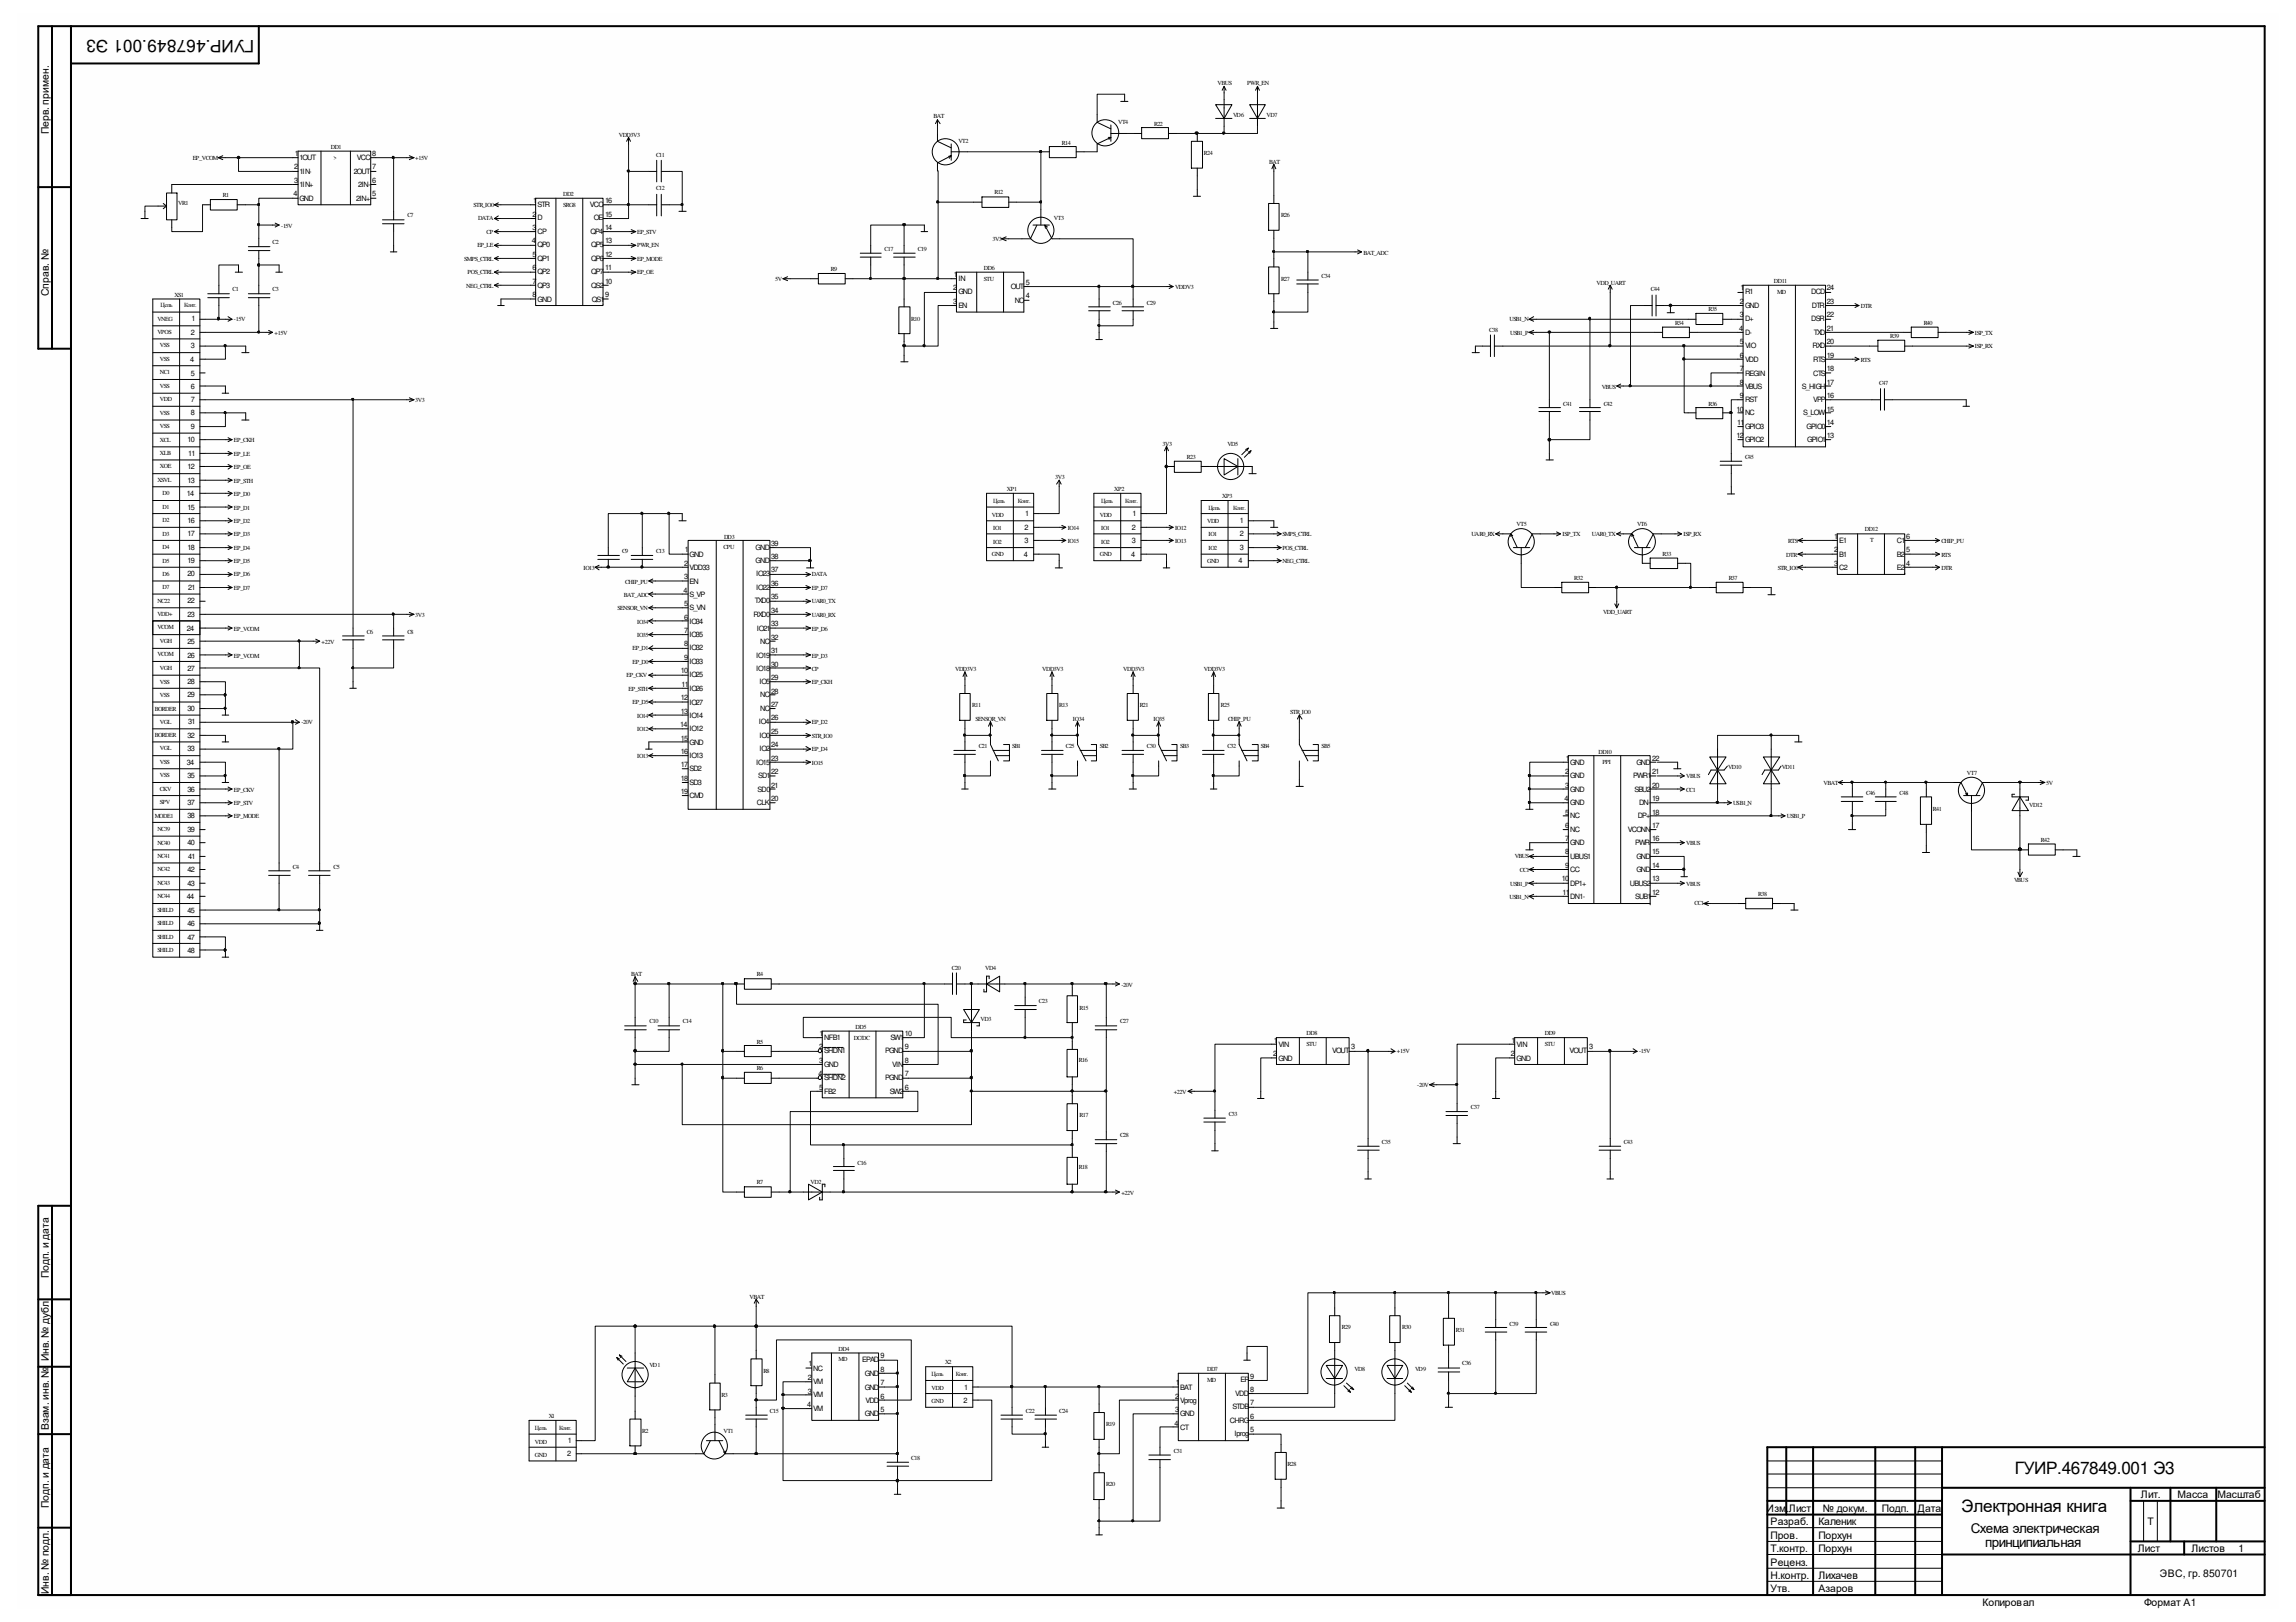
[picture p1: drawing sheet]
<svg xmlns="http://www.w3.org/2000/svg" width="297mm" height="210mm" viewBox="0 0 297 210" stroke-linecap="round" stroke-linejoin="round" font-family="sans-serif">
<defs><g id="words">
<g font-size="2.2">
<text x="32.9" y="5.2" transform="rotate(180 32.9 5.2)">ГУИР.467849.001 Э3</text>
<text x="260.6" y="190.8">ГУИР.467849.001 Э3</text>
<text x="253.8" y="195.7">Электронная книга</text>
</g>
<g font-size="1.7">
<text x="255" y="198.4">Схема электрическая</text>
<text x="256.8" y="200.2">принципиальная</text>
</g>
<g font-size="1.3">
<text x="6.3" y="17.4" transform="rotate(-90 6.3 17.4)">Перв. примен.</text>
<text x="6.3" y="38.3" transform="rotate(-90 6.3 38.3)">Справ. №</text>
<text x="6.3" y="165.4" transform="rotate(-90 6.3 165.4)">Подп. и дата</text>
<text x="6.3" y="176.2" transform="rotate(-90 6.3 176.2)">Инв. № дубл.</text>
<text x="6.3" y="185.1" transform="rotate(-90 6.3 185.1)">Взам. инв. №</text>
<text x="6.3" y="195.2" transform="rotate(-90 6.3 195.2)">Подп. и дата</text>
<text x="228.6" y="195.7">Изм</text>
<text x="229.1" y="197.4">Разраб.</text>
<text x="231.1" y="195.7">.</text>
<text x="231.4" y="195.7">Лист</text>
<text x="235.2" y="197.4">Каленик</text>
<text x="235.8" y="195.7">№ докум.</text>
<text x="243.5" y="195.7">Подп.</text>
<text x="248.1" y="195.7">Дата</text>
<text x="277" y="193.9">Лит.</text>
<text x="277.8" y="197.4">Т</text>
<text x="281.7" y="193.9">Масса</text>
<text x="286.9" y="193.9">Масштаб</text>
<text x="229.1" y="199.1">Пров.</text>
<text x="229.1" y="200.8">Т.контр.</text>
<text x="229.1" y="202.6">Реценз.</text>
<text x="235.2" y="199.1">Порхун</text>
<text x="235.2" y="200.8">Порхун</text>
<text x="276.6" y="200.8">Лист</text>
<text x="283.5" y="200.8">Листов</text>
<text x="289.6" y="200.8">1</text>
<text x="6.3" y="206.2" transform="rotate(-90 6.3 206.2)">Инв. № подл.</text>
<text x="229.1" y="206.1">Утв.</text>
<text x="229.1" y="204.4">Н.контр.</text>
<text x="235.2" y="206.1">Азаров</text>
<text x="235.2" y="204.4">Лихачев</text>
<text x="256.5" y="207.9">Копировал</text>
<text x="277.4" y="207.9">Формат А1</text>
<text x="279.4" y="204.1">ЭВС, гр. 850701</text>
</g>
<g font-size=".9">
<text x="38.1" y="21.9">2</text>
<text x="38.1" y="23.7">3</text>
<text x="38.1" y="20.2">1</text>
<text x="38.7" y="20.7">1OUT</text>
<text x="38.7" y="22.5">1IN-</text>
<text x="45.8" y="22.5">2OUT</text>
<text x="46.2" y="20.7">VCC</text>
<text x="48.1" y="21.9">7</text>
<text x="48.1" y="20.2">8</text>
<text x="48.1" y="23.7">6</text>
<text x="38" y="25.4">4</text>
<text x="38.7" y="24.2">1IN+</text>
<text x="38.7" y="26">GND</text>
<text x="46.1" y="26">2IN+</text>
<text x="46.4" y="24.2">2IN-</text>
<text x="48.1" y="25.4">5</text>
<text x="68.9" y="28">2</text>
<text x="68.9" y="29.8">3</text>
<text x="69" y="26.3">1</text>
<text x="69.6" y="26.8">STR</text>
<text x="69.6" y="28.5">D</text>
<text x="76.3" y="26.8">VCC</text>
<text x="76.8" y="28.5">OE</text>
<text x="78.3" y="29.8">14</text>
<text x="78.3" y="26.3">16</text>
<text x="78.3" y="28">15</text>
<text x="68.8" y="31.5">4</text>
<text x="68.9" y="33.3">5</text>
<text x="68.9" y="35">6</text>
<text x="69.6" y="30.3">CP</text>
<text x="69.6" y="32">QP0</text>
<text x="69.6" y="33.8">QP1</text>
<text x="69.6" y="35.5">QP2</text>
<text x="76.4" y="30.3">QP4</text>
<text x="76.5" y="32">QP5</text>
<text x="76.5" y="35.5">QP7</text>
<text x="76.5" y="33.8">QP6</text>
<text x="78.3" y="31.5">13</text>
<text x="78.3" y="35">11</text>
<text x="78.3" y="33.3">12</text>
<text x="123.4" y="35.9">1</text>
<text x="24.8" y="41.6">1</text>
<text x="68.9" y="36.7">7</text>
<text x="68.9" y="38.4">8</text>
<text x="69.6" y="37.3">QP3</text>
<text x="69.6" y="39">GND</text>
<text x="76.5" y="37.3">QS2</text>
<text x="76.6" y="39">QS1</text>
<text x="78.3" y="38.4">9</text>
<text x="78.3" y="36.7">10</text>
<text x="123.3" y="37.6">2</text>
<text x="123.3" y="39.4">3</text>
<text x="124" y="36.4">IN</text>
<text x="124" y="38.1">GND</text>
<text x="124" y="39.9">EN</text>
<text x="130.8" y="37.4">OUT</text>
<text x="131.3" y="39.2">NC</text>
<text x="132.7" y="38.6">4</text>
<text x="132.7" y="36.9">5</text>
<text x="225.1" y="39.4">2</text>
<text x="225.1" y="41.1">3</text>
<text x="225.2" y="37.6">1</text>
<text x="225.8" y="38.1">R1</text>
<text x="225.8" y="39.9">GND</text>
<text x="225.8" y="41.6">D+</text>
<text x="234.3" y="38.1">DCD</text>
<text x="234.3" y="41.6">DSR</text>
<text x="234.4" y="39.9">DTR</text>
<text x="236.3" y="37.6">24</text>
<text x="236.3" y="41.1">22</text>
<text x="236.3" y="39.4">23</text>
<text x="24.6" y="46.8">4</text>
<text x="24.7" y="43.3">2</text>
<text x="24.7" y="45">3</text>
<text x="225" y="42.8">4</text>
<text x="225.1" y="44.5">5</text>
<text x="225.1" y="46.3">6</text>
<text x="225.8" y="43.3">D-</text>
<text x="225.8" y="45">VIO</text>
<text x="225.8" y="46.8">VDD</text>
<text x="234.5" y="45">RXD</text>
<text x="234.6" y="46.8">RTS</text>
<text x="234.7" y="43.3">TXD</text>
<text x="236.3" y="44.5">20</text>
<text x="236.3" y="42.8">21</text>
<text x="236.3" y="46.3">19</text>
<text x="24.7" y="48.6">5</text>
<text x="24.7" y="50.3">6</text>
<text x="24.7" y="52">7</text>
<text x="24.7" y="53.8">8</text>
<text x="224.7" y="53.3">10</text>
<text x="225.1" y="48">7</text>
<text x="225.1" y="49.8">8</text>
<text x="225.1" y="51.5">9</text>
<text x="225.8" y="48.6">REGIN</text>
<text x="225.8" y="50.3">VBUS</text>
<text x="225.8" y="52">RST</text>
<text x="225.8" y="53.8">NC</text>
<text x="233.1" y="50.3">S_HIGH</text>
<text x="233.3" y="53.8">S_LOW</text>
<text x="234.6" y="52">VPP</text>
<text x="234.6" y="48.6">CTS</text>
<text x="236.3" y="53.3">15</text>
<text x="236.3" y="49.8">17</text>
<text x="236.3" y="51.5">16</text>
<text x="236.3" y="48">18</text>
<text x="24.3" y="57.2">10</text>
<text x="24.3" y="59">11</text>
<text x="24.7" y="55.5">9</text>
<text x="224.7" y="56.7">12</text>
<text x="224.7" y="54.9">11</text>
<text x="225.8" y="55.5">GPIO3</text>
<text x="225.8" y="57.2">GPIO2</text>
<text x="233.7" y="55.5">GPIO0</text>
<text x="233.8" y="57.2">GPIO1</text>
<text x="236.3" y="56.7">13</text>
<text x="236.3" y="54.9">14</text>
<text x="24.2" y="64.2">14</text>
<text x="24.3" y="60.7">12</text>
<text x="24.3" y="62.5">13</text>
<text x="24.3" y="66">15</text>
<text x="24.3" y="67.6">16</text>
<text x="24.3" y="69.4">17</text>
<text x="24.3" y="71.1">18</text>
<text x="88.6" y="71.5">1</text>
<text x="97.7" y="71.1">GND</text>
<text x="99.8" y="70.6">39</text>
<text x="132.5" y="68.6">2</text>
<text x="132.5" y="70.3">3</text>
<text x="132.6" y="66.8">1</text>
<text x="146.4" y="68.6">2</text>
<text x="146.4" y="70.3">3</text>
<text x="146.5" y="66.8">1</text>
<text x="160.4" y="67.6">1</text>
<text x="160.4" y="69.4">2</text>
<text x="160.4" y="71.1">3</text>
<text x="237.3" y="69.8">1</text>
<text x="237.3" y="71.5">2</text>
<text x="238" y="70.3">E1</text>
<text x="245.4" y="70.3">C1</text>
<text x="246.6" y="71.5">5</text>
<text x="246.6" y="69.8">6</text>
<text x="24.3" y="72.9">19</text>
<text x="24.3" y="74.6">20</text>
<text x="24.3" y="76.4">21</text>
<text x="88.4" y="76.7">4</text>
<text x="88.5" y="73.2">2</text>
<text x="88.5" y="74.9">3</text>
<text x="89.2" y="72.1">GND</text>
<text x="89.2" y="73.7">VDD33</text>
<text x="89.2" y="75.5">EN</text>
<text x="89.2" y="77.2">S_VP</text>
<text x="97.7" y="72.9">GND</text>
<text x="97.8" y="76.4">IO22</text>
<text x="97.8" y="74.6">IO23</text>
<text x="99.8" y="77.6">35</text>
<text x="99.8" y="72.4">38</text>
<text x="99.8" y="75.9">36</text>
<text x="99.8" y="74.1">37</text>
<text x="132.5" y="72.1">4</text>
<text x="146.3" y="72.1">4</text>
<text x="160.2" y="72.9">4</text>
<text x="237.3" y="73.2">3</text>
<text x="238" y="72.1">B1</text>
<text x="238" y="73.7">C2</text>
<text x="245.4" y="73.7">E2</text>
<text x="245.4" y="72.1">B2</text>
<text x="246.6" y="73.2">4</text>
<text x="24.2" y="81.6">24</text>
<text x="24.3" y="78.1">22</text>
<text x="24.3" y="79.8">23</text>
<text x="24.3" y="83.3">25</text>
<text x="88.5" y="78.5">5</text>
<text x="88.5" y="80.2">6</text>
<text x="88.5" y="82">7</text>
<text x="88.5" y="83.7">8</text>
<text x="89.2" y="79">S_VN</text>
<text x="89.2" y="80.7">IO34</text>
<text x="89.2" y="82.5">IO35</text>
<text x="97.5" y="79.8">RXD0</text>
<text x="97.7" y="78.1">TXD0</text>
<text x="97.9" y="81.6">IO21</text>
<text x="98.3" y="83.3">NC</text>
<text x="99.8" y="81">33</text>
<text x="99.8" y="79.3">34</text>
<text x="99.8" y="82.8">32</text>
<text x="24.3" y="85.1">26</text>
<text x="24.3" y="86.8">27</text>
<text x="24.3" y="88.6">28</text>
<text x="88.1" y="87.1">10</text>
<text x="88.2" y="88.9">11</text>
<text x="88.5" y="85.4">9</text>
<text x="89.2" y="84.2">IO32</text>
<text x="89.2" y="85.9">IO33</text>
<text x="89.2" y="87.6">IO25</text>
<text x="89.2" y="89.4">IO26</text>
<text x="97.8" y="86.8">IO18</text>
<text x="97.8" y="85.1">IO19</text>
<text x="98.3" y="88.6">IO5</text>
<text x="99.8" y="88">29</text>
<text x="99.8" y="86.3">30</text>
<text x="99.8" y="84.5">31</text>
<text x="99.8" y="89.7">28</text>
<text x="24.3" y="90.3">29</text>
<text x="24.3" y="92">30</text>
<text x="24.3" y="95.5">32</text>
<text x="24.3" y="93.7">31</text>
<text x="88" y="94.1">14</text>
<text x="88.1" y="90.6">12</text>
<text x="88.1" y="92.4">13</text>
<text x="88.1" y="95.8">15</text>
<text x="89.2" y="91.2">IO27</text>
<text x="89.2" y="92.9">IO14</text>
<text x="89.2" y="94.7">IO12</text>
<text x="98.2" y="93.7">IO4</text>
<text x="98.3" y="95.5">IO0</text>
<text x="98.3" y="92">NC</text>
<text x="98.3" y="90.3">NC</text>
<text x="99.8" y="95">25</text>
<text x="99.8" y="91.4">27</text>
<text x="99.8" y="93.2">26</text>
<text x="24.2" y="99">34</text>
<text x="24.3" y="97.2">33</text>
<text x="24.3" y="100.7">35</text>
<text x="88.1" y="97.5">16</text>
<text x="88.1" y="99.3">17</text>
<text x="88.1" y="101">18</text>
<text x="89.2" y="96.4">GND</text>
<text x="89.2" y="98.1">IO13</text>
<text x="89.2" y="99.8">SD2</text>
<text x="89.2" y="101.6">SD3</text>
<text x="97.8" y="99">IO15</text>
<text x="98.1" y="100.7">SD1</text>
<text x="98.3" y="97.2">IO2</text>
<text x="99.8" y="96.7">24</text>
<text x="99.8" y="101.9">21</text>
<text x="99.8" y="100.2">22</text>
<text x="99.8" y="98.5">23</text>
<text x="202.5" y="100.2">2</text>
<text x="202.5" y="101.9">3</text>
<text x="202.6" y="98.5">1</text>
<text x="203.2" y="99">GND</text>
<text x="203.2" y="100.7">GND</text>
<text x="211.3" y="100.7">PWR1</text>
<text x="211.7" y="99">GND</text>
<text x="213.7" y="101.9">20</text>
<text x="213.7" y="100.2">21</text>
<text x="213.7" y="98.5">22</text>
<text x="24.3" y="102.4">36</text>
<text x="24.3" y="104.1">37</text>
<text x="24.3" y="105.9">38</text>
<text x="24.3" y="107.7">39</text>
<text x="88.1" y="102.8">19</text>
<text x="89.2" y="103.3">CMD</text>
<text x="97.9" y="104.1">CLK</text>
<text x="98" y="102.4">SD0</text>
<text x="99.8" y="103.6">20</text>
<text x="202.4" y="103.6">4</text>
<text x="202.5" y="105.4">5</text>
<text x="202.5" y="107.1">6</text>
<text x="203.2" y="102.4">GND</text>
<text x="203.2" y="104.1">GND</text>
<text x="203.2" y="105.9">NC</text>
<text x="203.2" y="107.7">NC</text>
<text x="210.6" y="107.7">VCONN</text>
<text x="211.5" y="102.4">SBU2</text>
<text x="211.9" y="105.9">DP+</text>
<text x="212" y="104.1">DN-</text>
<text x="213.7" y="103.6">19</text>
<text x="213.7" y="107.1">17</text>
<text x="213.7" y="105.4">18</text>
<text x="24.3" y="109.4">40</text>
<text x="24.3" y="112.9">42</text>
<text x="24.3" y="111.2">41</text>
<text x="202.5" y="108.9">7</text>
<text x="202.5" y="110.6">8</text>
<text x="202.5" y="112.4">9</text>
<text x="203.2" y="109.4">GND</text>
<text x="203.2" y="111.2">UBUS1</text>
<text x="203.2" y="112.9">CC</text>
<text x="211.5" y="109.4">PWR</text>
<text x="211.7" y="111.2">GND</text>
<text x="211.7" y="112.9">GND</text>
<text x="213.7" y="110.6">15</text>
<text x="213.7" y="108.9">16</text>
<text x="213.7" y="112.4">14</text>
<text x="24.2" y="116.3">44</text>
<text x="24.3" y="114.6">43</text>
<text x="24.3" y="118.1">45</text>
<text x="24.3" y="119.8">46</text>
<text x="202.1" y="114">10</text>
<text x="202.1" y="115.8">11</text>
<text x="203.2" y="114.6">DP1+</text>
<text x="203.2" y="116.3">DN1-</text>
<text x="210.9" y="114.6">UBUS2</text>
<text x="211.5" y="116.3">SUB1</text>
<text x="213.7" y="115.8">12</text>
<text x="213.7" y="114">13</text>
<text x="24.3" y="121.6">47</text>
<text x="24.3" y="123.3">48</text>
<text x="106" y="135.8">2</text>
<text x="106" y="137.6">3</text>
<text x="106" y="134.1">1</text>
<text x="106.6" y="134.6">NFB1</text>
<text x="106.6" y="136.3">SHDN1</text>
<text x="114.5" y="136.3">PGND</text>
<text x="115.2" y="134.6">SW1</text>
<text x="117" y="134.1">10</text>
<text x="117" y="137.6">8</text>
<text x="117" y="135.8">9</text>
<text x="164.7" y="136.7">2</text>
<text x="164.8" y="135">1</text>
<text x="165.4" y="135.5">VIN</text>
<text x="165.4" y="137.2">GND</text>
<text x="172.3" y="136.3">VOUT</text>
<text x="174.8" y="135.8">3</text>
<text x="195.4" y="136.7">2</text>
<text x="195.5" y="135">1</text>
<text x="196.2" y="135.5">VIN</text>
<text x="196.2" y="137.2">GND</text>
<text x="203.1" y="136.3">VOUT</text>
<text x="205.6" y="135.8">3</text>
<text x="105.9" y="139.3">4</text>
<text x="106" y="141.1">5</text>
<text x="106.6" y="138.1">GND</text>
<text x="106.6" y="139.8">SHDN2</text>
<text x="106.6" y="141.6">FB2</text>
<text x="114.5" y="139.8">PGND</text>
<text x="115.1" y="141.6">SW2</text>
<text x="115.4" y="138.1">VIN</text>
<text x="117" y="141.1">6</text>
<text x="117" y="139.3">7</text>
<text x="104.5" y="178.6">2</text>
<text x="104.6" y="176.8">1</text>
<text x="105.2" y="177.4">NC</text>
<text x="105.2" y="179.1">VM</text>
<text x="111.5" y="176.3">EPAD</text>
<text x="111.9" y="179.8">GND</text>
<text x="111.9" y="178.1">GND</text>
<text x="113.9" y="179.2">7</text>
<text x="113.9" y="177.5">8</text>
<text x="113.9" y="175.8">9</text>
<text x="124.8" y="179.8">1</text>
<text x="152.1" y="179.2">1</text>
<text x="152.7" y="179.8">BAT</text>
<text x="160.5" y="178.9">EP</text>
<text x="161.8" y="178.4">9</text>
<text x="104.4" y="182">4</text>
<text x="104.5" y="180.3">3</text>
<text x="105.2" y="180.8">VM</text>
<text x="105.2" y="182.5">VM</text>
<text x="111.9" y="183.3">GND</text>
<text x="112" y="181.5">VDD</text>
<text x="113.9" y="182.7">5</text>
<text x="113.9" y="181">6</text>
<text x="124.7" y="181.5">2</text>
<text x="151.9" y="184.5">4</text>
<text x="152" y="181">2</text>
<text x="152" y="182.7">3</text>
<text x="152.7" y="181.5">Vprog</text>
<text x="152.7" y="183.3">GND</text>
<text x="152.7" y="185">CT</text>
<text x="159.1" y="184.2">CHRG</text>
<text x="159.5" y="182.4">STDB</text>
<text x="159.7" y="185.8">Iprog</text>
<text x="159.8" y="180.7">VDD</text>
<text x="161.8" y="185.3">5</text>
<text x="161.8" y="183.6">6</text>
<text x="161.8" y="181.9">7</text>
<text x="161.8" y="180.2">8</text>
<text x="73.4" y="188.5">2</text>
<text x="73.4" y="186.8">1</text>
</g>
<g font-size=".8">
<text x="157.5" y="11">VBUS</text>
<text x="161.3" y="11">PWR_EN</text>
<text x="80" y="17.7">VDD3V3</text>
<text x="120.8" y="15.3">BAT</text>
<text x="144.6" y="16.1">VT4</text>
<text x="149.3" y="16.3">R22</text>
<text x="159.6" y="15.2">VD6</text>
<text x="163.9" y="15.2">VD7</text>
<text x="24.9" y="20.7">EP_VCOM</text>
<text x="42.8" y="19.2">DD1</text>
<text x="43.1" y="20.7">&gt;</text>
<text x="53.7" y="20.7">+15V</text>
<text x="84.9" y="20.3">C11</text>
<text x="124" y="18.5">VT2</text>
<text x="137.4" y="18.7">R14</text>
<text x="155.7" y="20.1">R24</text>
<text x="164.2" y="21.2">BAT</text>
<text x="23.1" y="26.5">VR1</text>
<text x="28.8" y="25.5">R1</text>
<text x="36.4" y="29.5">-15V</text>
<text x="52.7" y="28.1">C7</text>
<text x="61.3" y="26.8">STR_IO0</text>
<text x="61.8" y="28.5">DATA</text>
<text x="72.9" y="26.8">SRG8</text>
<text x="72.9" y="25.3">DD2</text>
<text x="84.9" y="24.6">C12</text>
<text x="128.6" y="25.1">R12</text>
<text x="136.4" y="28.4">VT3</text>
<text x="165.7" y="28.1">R26</text>
<text x="35.3" y="31.6">C2</text>
<text x="60.1" y="33.8">SMPS_CTRL</text>
<text x="60.5" y="35.5">POS_CTRL</text>
<text x="61.8" y="32">EP_LE</text>
<text x="62.9" y="30.3">CP</text>
<text x="82.4" y="30.3">EP_STV</text>
<text x="82.4" y="32">PWR_EN</text>
<text x="82.4" y="33.8">EP_MODE</text>
<text x="82.4" y="35.5">EP_OE</text>
<text x="107.5" y="35.1">R9</text>
<text x="114.4" y="32.4">C17</text>
<text x="118.7" y="32.4">C19</text>
<text x="127.3" y="34.9">DD6</text>
<text x="128.4" y="31.2">3V3</text>
<text x="171" y="36">C34</text>
<text x="176.4" y="32.9">BAT_ADC</text>
<text x="20.4" y="41.5">VNEG</text>
<text x="20.8" y="39.8">Цепь</text>
<text x="22.6" y="38.4">XS1</text>
<text x="23.8" y="39.8">Конт.</text>
<text x="30.1" y="37.7">C1</text>
<text x="30.3" y="41.6">-15V</text>
<text x="35.3" y="37.7">C3</text>
<text x="60.3" y="37.3">NEG_CTRL</text>
<text x="100.3" y="36.4">5V</text>
<text x="117.9" y="41.5">R10</text>
<text x="127.3" y="36.3">STU</text>
<text x="144" y="39.5">C26</text>
<text x="148.4" y="39.5">C29</text>
<text x="152" y="37.4">VDDV3</text>
<text x="165.7" y="36.3">R27</text>
<text x="195.3" y="41.6">USB1_N</text>
<text x="206.5" y="36.8">VDD_UART</text>
<text x="213.6" y="37.7">C44</text>
<text x="216.7" y="42">R34</text>
<text x="221" y="40.3">R35</text>
<text x="229.5" y="36.7">DD11</text>
<text x="229.9" y="38">MD</text>
<text x="240.7" y="39.9">DTR</text>
<text x="248.9" y="42">R40</text>
<text x="20.4" y="43.3">VPOS</text>
<text x="20.7" y="45">VSS</text>
<text x="20.7" y="46.7">VSS</text>
<text x="35.5" y="43.3">+15V</text>
<text x="192.7" y="42.9">C38</text>
<text x="195.4" y="43.3">USB1_P</text>
<text x="240.7" y="46.8">RTS</text>
<text x="244.6" y="43.8">R39</text>
<text x="255.5" y="43.3">ISP_TX</text>
<text x="255.5" y="45">ISP_RX</text>
<text x="20.7" y="48.4">NC1</text>
<text x="20.7" y="50.2">VSS</text>
<text x="20.7" y="51.9">VDD</text>
<text x="20.7" y="53.7">VSS</text>
<text x="53.7" y="52">3V3</text>
<text x="202.2" y="52.5">C41</text>
<text x="207.2" y="50.3">VBUS</text>
<text x="207.5" y="52.5">C42</text>
<text x="221" y="52.5">R36</text>
<text x="243.1" y="49.9">C47</text>
<text x="20.7" y="55.4">VSS</text>
<text x="20.7" y="57.2">XCL</text>
<text x="20.7" y="58.8">XLB</text>
<text x="30.3" y="57.2">EP_CKH</text>
<text x="30.3" y="59">EP_LE</text>
<text x="150.4" y="57.7">3V3</text>
<text x="153.5" y="59.4">R23</text>
<text x="158.8" y="57.7">VD5</text>
<text x="225.8" y="59.4">C45</text>
<text x="20.4" y="62.4">XSVL</text>
<text x="20.7" y="60.6">XOE</text>
<text x="21" y="64.1">D0</text>
<text x="21" y="65.9">D1</text>
<text x="30.3" y="60.7">EP_OE</text>
<text x="30.3" y="62.5">EP_STH</text>
<text x="30.3" y="64.2">EP_D0</text>
<text x="30.3" y="66">EP_D1</text>
<text x="128.5" y="65.1">Цепь</text>
<text x="130.3" y="63.6">XP1</text>
<text x="131.7" y="65.1">Конт.</text>
<text x="136.5" y="62">3V3</text>
<text x="142.4" y="65.1">Цепь</text>
<text x="144.1" y="63.6">XP2</text>
<text x="145.6" y="65.1">Конт.</text>
<text x="156.3" y="66">Цепь</text>
<text x="158.1" y="64.4">XP3</text>
<text x="159.6" y="66">Конт.</text>
<text x="21" y="67.6">D2</text>
<text x="21" y="69.3">D3</text>
<text x="21" y="71">D4</text>
<text x="30.3" y="67.6">EP_D2</text>
<text x="30.3" y="69.4">EP_D3</text>
<text x="30.3" y="71.1">EP_D4</text>
<text x="80.5" y="71.5">C9</text>
<text x="84.9" y="71.5">C13</text>
<text x="93.6" y="71">CPU</text>
<text x="93.7" y="69.8">DD3</text>
<text x="128.3" y="66.9">VDD</text>
<text x="128.3" y="72">GND</text>
<text x="128.5" y="68.6">IO1</text>
<text x="128.5" y="70.4">IO2</text>
<text x="138.1" y="68.6">IO14</text>
<text x="138.1" y="70.3">IO15</text>
<text x="142.3" y="66.9">VDD</text>
<text x="142.3" y="72">GND</text>
<text x="142.4" y="68.6">IO1</text>
<text x="142.4" y="70.4">IO2</text>
<text x="152" y="68.6">IO12</text>
<text x="152" y="70.3">IO13</text>
<text x="156.2" y="67.7">VDD</text>
<text x="156.3" y="69.4">IO1</text>
<text x="156.3" y="71.2">IO2</text>
<text x="165.9" y="69.4">SMPS_CTRL</text>
<text x="165.9" y="71.1">POS_CTRL</text>
<text x="190.4" y="69.4">UAR0_RX</text>
<text x="196.2" y="68.1">VT5</text>
<text x="202.1" y="69.4">ISP_TX</text>
<text x="205.9" y="69.4">UAR0_TX</text>
<text x="211.8" y="68.1">VT6</text>
<text x="215.1" y="72">R33</text>
<text x="217.8" y="69.4">ISP_RX</text>
<text x="231.3" y="70.3">RTS</text>
<text x="241.3" y="68.7">DD12</text>
<text x="241.9" y="70.2">T</text>
<text x="251.2" y="70.3">CHIP_PU</text>
<text x="20.4" y="78">NC22</text>
<text x="21" y="72.8">D5</text>
<text x="21" y="74.5">D6</text>
<text x="21" y="76.3">D7</text>
<text x="30.3" y="72.9">EP_D5</text>
<text x="30.3" y="74.6">EP_D6</text>
<text x="30.3" y="76.4">EP_D7</text>
<text x="75.5" y="73.7">IO13</text>
<text x="80.7" y="77.2">BAT_ADC</text>
<text x="80.9" y="75.5">CHIP_PU</text>
<text x="105" y="76.4">EP_D7</text>
<text x="105" y="74.6">DATA</text>
<text x="156.2" y="72.8">GND</text>
<text x="165.9" y="72.9">NEG_CTRL</text>
<text x="203.7" y="75">R32</text>
<text x="223.6" y="75">R37</text>
<text x="230" y="73.7">STR_IO0</text>
<text x="231.1" y="72.1">DTR</text>
<text x="251.2" y="73.7">DTR</text>
<text x="251.2" y="72.1">RTS</text>
<text x="20.4" y="79.8">VDD+</text>
<text x="20.4" y="81.4">VCOM</text>
<text x="20.7" y="83.2">VGH</text>
<text x="30.3" y="81.6">EP_VCOM</text>
<text x="41.6" y="83.3">+22V</text>
<text x="47.5" y="82">C6</text>
<text x="52.7" y="82">C8</text>
<text x="53.7" y="79.8">3V3</text>
<text x="79.9" y="79">SENSOR_VN</text>
<text x="82.4" y="82.5">IO35</text>
<text x="82.4" y="80.7">IO34</text>
<text x="105" y="81.6">EP_D6</text>
<text x="105" y="79.8">UAR0_RX</text>
<text x="105" y="78.1">UAR0_TX</text>
<text x="207.4" y="79.4">VDD_UART</text>
<text x="20.4" y="84.9">VCOM</text>
<text x="20.7" y="86.7">VGH</text>
<text x="20.7" y="88.5">VSS</text>
<text x="30.3" y="85.1">EP_VCOM</text>
<text x="81.1" y="87.6">EP_CKV</text>
<text x="81.3" y="89.4">EP_STH</text>
<text x="81.8" y="85.9">EP_D0</text>
<text x="81.8" y="84.2">EP_D1</text>
<text x="105" y="88.6">EP_CKH</text>
<text x="105" y="86.8">CP</text>
<text x="105" y="85.1">EP_D3</text>
<text x="123.6" y="86.9">VDD3V3</text>
<text x="134.8" y="86.9">VDD3V3</text>
<text x="145.3" y="86.9">VDD3V3</text>
<text x="155.7" y="86.9">VDD3V3</text>
<text x="20" y="91.9">BORDER</text>
<text x="20" y="95.4">BORDER</text>
<text x="20.7" y="90.2">VSS</text>
<text x="20.7" y="93.6">VGL</text>
<text x="39" y="93.7">-20V</text>
<text x="81.8" y="91.1">EP_D5</text>
<text x="82.4" y="94.6">IO12</text>
<text x="82.4" y="92.9">IO14</text>
<text x="105" y="95.5">STR_IO0</text>
<text x="105" y="93.7">EP_D2</text>
<text x="125.8" y="91.5">R11</text>
<text x="126.2" y="93.3">SENSOR_VN</text>
<text x="137" y="91.5">R13</text>
<text x="138.8" y="93.3">IO34</text>
<text x="147.4" y="91.5">R21</text>
<text x="149.2" y="93.3">IO35</text>
<text x="157.9" y="91.5">R25</text>
<text x="158.9" y="93.3">CHIP_PU</text>
<text x="166.9" y="92.5">STR_IO0</text>
<text x="20.7" y="97.1">VGL</text>
<text x="20.7" y="98.9">VSS</text>
<text x="20.7" y="100.6">VSS</text>
<text x="82.4" y="98.1">IO13</text>
<text x="105" y="99">IO15</text>
<text x="105" y="97.2">EP_D4</text>
<text x="126.6" y="96.8">C21</text>
<text x="130.9" y="96.8">SB1</text>
<text x="137.9" y="96.8">C25</text>
<text x="142.3" y="96.8">SB2</text>
<text x="148.4" y="96.8">C30</text>
<text x="152.7" y="96.8">SB3</text>
<text x="158.8" y="96.8">C32</text>
<text x="163.1" y="96.8">SB4</text>
<text x="171" y="96.8">SB5</text>
<text x="206.8" y="97.5">DD10</text>
<text x="207.3" y="98.9">PPI</text>
<text x="218.1" y="100.7">VBUS</text>
<text x="223.6" y="99.5">VD10</text>
<text x="230.5" y="99.5">VD11</text>
<text x="235.9" y="101.6">VBAT</text>
<text x="254.5" y="100.2">VT7</text>
<text x="264.7" y="101.6">5V</text>
<text x="20" y="105.8">MODE1</text>
<text x="20.4" y="107.5">NC39</text>
<text x="20.7" y="102.4">CKV</text>
<text x="20.7" y="104.1">SPV</text>
<text x="30.3" y="102.4">EP_CKV</text>
<text x="30.3" y="104.1">EP_STV</text>
<text x="30.3" y="105.9">EP_MODE</text>
<text x="218.1" y="102.4">CC1</text>
<text x="224.2" y="104.1">USB1_N</text>
<text x="231.2" y="105.9">USB1_P</text>
<text x="241.4" y="102.9">C46</text>
<text x="245.7" y="102.9">C48</text>
<text x="250.1" y="105">R41</text>
<text x="262.5" y="104.4">VD12</text>
<text x="20.4" y="109.3">NC40</text>
<text x="20.4" y="111">NC41</text>
<text x="20.4" y="112.8">NC42</text>
<text x="37.9" y="112.4">C4</text>
<text x="43.1" y="112.4">C5</text>
<text x="196" y="111.1">VBUS</text>
<text x="196.6" y="112.9">CC1</text>
<text x="218.1" y="109.4">VBUS</text>
<text x="264" y="109">R42</text>
<text x="20.4" y="114.5">NC43</text>
<text x="20.4" y="116.2">NC44</text>
<text x="20.4" y="118">SHILD</text>
<text x="20.4" y="119.7">SHILD</text>
<text x="195.3" y="116.3">USB1_N</text>
<text x="195.4" y="114.6">USB1_P</text>
<text x="218.1" y="114.6">VBUS</text>
<text x="219.2" y="117.2">CC1</text>
<text x="227.5" y="115.9">R38</text>
<text x="260.6" y="114.1">VBUS</text>
<text x="20.4" y="121.5">SHILD</text>
<text x="20.4" y="123.2">SHILD</text>
<text x="123.1" y="125.5">C20</text>
<text x="127.5" y="125.5">VD4</text>
<text x="81.7" y="126.3">BAT</text>
<text x="97.9" y="126.3">R4</text>
<text x="134.4" y="129.8">C23</text>
<text x="139.7" y="130.6">R15</text>
<text x="145.1" y="127.7">-20V</text>
<text x="84" y="132.4">C10</text>
<text x="88.3" y="132.4">C14</text>
<text x="97.9" y="135">R5</text>
<text x="110.4" y="134.5">DC/DC</text>
<text x="110.7" y="133.2">DD5</text>
<text x="126.9" y="132.2">VD3</text>
<text x="139.6" y="137.4">R16</text>
<text x="144.9" y="132.4">C27</text>
<text x="169" y="135.4">STU</text>
<text x="169" y="133.9">DD8</text>
<text x="180.7" y="136.3">+15V</text>
<text x="199.9" y="135.4">STU</text>
<text x="199.9" y="133.9">DD9</text>
<text x="212" y="136.3">-15V</text>
<text x="97.9" y="138.5">R6</text>
<text x="151.8" y="141.6">+22V</text>
<text x="183.3" y="140.7">-20V</text>
<text x="190.3" y="143.5">C37</text>
<text x="139.7" y="144.6">R17</text>
<text x="144.9" y="147.2">C28</text>
<text x="159" y="144.4">C33</text>
<text x="178.8" y="148.1">C35</text>
<text x="210.1" y="148.1">C43</text>
<text x="97.9" y="153.2">R7</text>
<text x="104.9" y="153.2">VD2</text>
<text x="111" y="150.7">C16</text>
<text x="139.6" y="151.3">R18</text>
<text x="145.1" y="154.6">+22V</text>
<text x="200.7" y="167.6">VBUS</text>
<text x="97" y="168.1">VBAT</text>
<text x="173.6" y="172">R29</text>
<text x="181.4" y="172">R30</text>
<text x="188.3" y="172.4">R31</text>
<text x="195.3" y="171.5">C39</text>
<text x="200.5" y="171.5">C40</text>
<text x="84" y="176.9">VD1</text>
<text x="98.8" y="177.6">R8</text>
<text x="108.5" y="176.2">MD</text>
<text x="108.5" y="174.8">DD4</text>
<text x="120.5" y="178.1">Цепь</text>
<text x="120.5" y="179.8">VDD</text>
<text x="122.3" y="176.5">X2</text>
<text x="123.7" y="178.1">Конт.</text>
<text x="156.2" y="178.8">MD</text>
<text x="156.2" y="177.5">DD7</text>
<text x="175.2" y="177.4">VD8</text>
<text x="183.1" y="177.4">VD9</text>
<text x="189.2" y="176.7">C36</text>
<text x="69.2" y="185">Цепь</text>
<text x="71" y="183.5">X1</text>
<text x="72.3" y="185">Конт.</text>
<text x="83.1" y="185.4">R2</text>
<text x="93.3" y="180.8">R3</text>
<text x="93.6" y="185.4">VT1</text>
<text x="99.6" y="182.8">C15</text>
<text x="120.5" y="181.6">GND</text>
<text x="132.7" y="182.8">C22</text>
<text x="137" y="182.8">C24</text>
<text x="143.1" y="184.6">R19</text>
<text x="69.2" y="186.9">VDD</text>
<text x="69.2" y="188.6">GND</text>
<text x="117.9" y="188.9">C18</text>
<text x="151.8" y="188">C31</text>
<text x="166.6" y="189.7">R28</text>
<text x="143.1" y="192.4">R20</text>
</g>
</g></defs>
<path d="M2.2 1.7h292.6v206.5h-292.6z" fill="#fefefe"/>
<g fill="none" stroke="#000" stroke-width=".26">
<path d="M6.7 3.4v41.7M9.2 3.4v203M33.5 3.4v4.8h-24.3M4.9 24.2h4.3M9.2 45.1h-4.3v-41.7h288.1v203h-288.1v-50.4h4.3M6.7 156v50.4M4.9 176.9h4.3M4.9 168.1h4.3M4.9 185.6h4.3M4.9 197.7h4.3M228.6 194.2h22.6M228.6 196h22.6"/>
<path d="M231.1 187.3v8.7M234.6 187.3v19.1M242.6 187.3v19.1M247.8 187.3v19.1M251.2 192.5h41.8M251.2 187.3v19.1M275.6 194.2h17.4M275.6 192.5v13.9M275.6 199.5h17.4M280.8 192.5v7M282.6 199.5v1.7M286.7 192.5v7"/>
<path d="M293 187.3h-64.4v19.1M251.2 201.2h41.8"/>
</g>
<g fill="none" stroke="#000" stroke-width=".13">
<path d="M38.6 19.6h9.4v6.9h-9.4zM41.5 19.6v6.9M45.3 19.6v6.9M37.9 20.4h.7M37.9 22.2h.7M37.9 23.9h.7M37.9 25.7h.7M48 20.4h.6M48 22.2h.6M48 23.9h.6M48 25.7h.6M68.6 26.5h.7"/>
<path d="M68.6 28.3h.7M68.6 30h.7M68.6 31.7h.7M68.6 33.4h.7M68.6 35.2h.7M68.6 36.9h.7M68.6 38.7h.7M69.3 25.7h8.7v13.8h-8.7zM71.9 25.7v13.8M75.4 25.7v13.8M78 26.5h.7M78 28.3h.7"/>
<path d="M78 30h.7M78 31.7h.7M78 33.4h.7M78 35.2h.7M78 36.9h.7M78 38.7h.7M123.1 36.1h.6M123.1 37.8h.6M123.1 39.5h.6M123.7 35.2h8.8v5.2h-8.8zM126.4 35.2v5.2M129.8 35.2v5.2"/>
<path d="M132.5 38.9h.6M132.5 37.1h.6M88.3 71.7h.7M88.3 73.4h.7M88.3 75.2h.7M88.3 76.9h.7M88.3 78.7h.7M89 69.9h10.6v34.8h-10.6zM92.7 69.9v34.8M96.1 69.9v34.8M99.6 72.6h.7M99.6 79.5h.7"/>
<path d="M99.6 77.8h.7M99.6 76h.7M99.6 74.3h.7M99.6 70.9h.7M88.3 80.3h.7M88.3 82.1h.7M88.3 83.9h.7M88.3 85.6h.7M88.3 87.4h.7M88.3 89.1h.7M88.3 90.8h.7M88.3 92.5h.7"/>
<path d="M88.3 94.3h.7M88.3 96h.7M88.3 97.8h.7M88.3 99.5h.7M99.6 81.3h.7M99.6 88.2h.7M99.6 86.4h.7M99.6 84.8h.7M99.6 83h.7M99.6 91.7h.7M99.6 89.9h.7M99.6 93.5h.7"/>
<path d="M99.6 98.6h.7M99.6 96.9h.7M99.6 95.2h.7M88.3 101.3h.7M88.3 103h.7M99.6 100.4h.7M99.6 103.9h.7M99.6 102.1h.7M105.7 134.3h.7M105.7 136.1h.7M104.3 177h.7M104.3 178.8h.7"/>
<path d="M107.6 175.1v8.7M111.1 175.1v8.7M113.7 179.5h.7M113.7 177.7h.7M113.7 176h.7M119.8 176.9h6.1v5.2h-6.1zM119.8 178.6h6.1M123.2 176.9v5.2M125.9 179.5h.6M68.4 183.8h6.1v5.3h-6.1zM68.4 185.6h6.1M68.4 187.3h6.1"/>
<path d="M71.9 183.8v5.3M74.5 186.4h.7M74.5 188.1h.7M104.3 180.5h.7M104.3 182.3h.7M113.7 183.6v.2h-8.7v-8.7h8.7v8.7M113.7 181.2h.7M113.7 183h.7M119.8 180.3h6.1M125.9 181.2h.6M228.6 199.5h22.6M228.6 197.7h22.6"/>
<path d="M228.6 192.5h22.6M228.6 190.8h22.6M228.6 189.1h22.6M277.3 194.2v5.3M279.1 194.2v5.3M228.6 204.6h22.6M228.6 202.9h22.6M228.6 201.2h22.6"/>
</g>
<path d="M105.9 135.8l.1-.1 .2 .1 .1 .2-.1 .2h-.3z" fill-rule="evenodd" fill="#fefefe"/>
<path d="M105.7 137.8h.7M105.7 139.5h.7M105.9 135.8l.1-.1 .2 .1 .1 .2-.1 .2h-.3zM106.5 135.6h.5M107.1 135.6h.5M107.7 135.6h.5M108.2 135.6h.6M108.8 135.6h.3" fill="none" stroke="#000" stroke-width=".13"/>
<path d="M105.9 139.3l.1-.1 .2 .1 .1 .1-.1 .3-.3-.1z" fill-rule="evenodd" fill="#fefefe"/>
<g fill="none" stroke="#000" stroke-width=".13">
<path d="M150.9 57.7v1M150.9 57.7l-.2 .6M150.9 57.7l.3 .6M151.9 59.7h3.5v1.4h-3.5zM127.6 63.8h6.1v8.8h-6.1zM127.6 65.6h6.1M127.6 67.4h6.1M127.6 69.1h6.1M127.6 70.9h6.1M131.1 63.8v8.8M133.7 66.5h.7M133.7 68.2h.7"/>
<path d="M133.7 69.9h.7M133.7 71.7h.7M136.5 73.5h1M137 68.2h.9M137 69.9h.9M137 62.1v.9M137 72.6v.9M137 62.1l-.3 .6M137 62.1l.3 .6M137.4 68l.5 .2M137.4 69.7l.5 .2M137.9 68.2l-.5 .3"/>
<path d="M137.9 69.9l-.5 .3M141.5 63.8h6.1v8.8h-6.1zM141.5 65.6h6.1M141.5 67.4h6.1M141.5 69.1h6.1M141.5 70.9h6.1M145 63.8v8.8M147.6 66.5h.7M147.6 68.2h.7M147.6 69.9h.7M147.6 71.7h.7M150.5 73.5h.8"/>
<path d="M150.9 68.2h.9M150.9 69.9h.9M150.9 72.6v.9M150.9 60.4h1M151.3 68l.5 .2M151.3 69.7l.5 .2M151.8 68.2l-.5 .3M151.8 69.9l-.5 .3M155.4 64.8h6.1v8.6h-6.1zM155.4 66.5h6.1M155.4 68.2h6.1M155.4 69.9h6.1"/>
<path d="M155.4 71.7h6.1M158.9 64.8v8.6M161.5 67.4h.7M161.5 69.1h.7M161.5 70.9h.7M161.5 72.6h.7M164.8 69.1h.9M164.8 70.9h.9M165.2 68.8l.5 .3M165.2 70.6l.5 .3M165.7 69.1l-.5 .2M165.7 70.9l-.5 .2"/>
<path d="M237 69.9h.7M237 71.7h.7M237 73.4h.7M240.3 69.1v5.2M243.8 69.1v5.2M246.4 74.2v.1h-8.7v-5.2h8.7v5.2M246.4 69.9h.7M246.4 71.7h.7M246.4 73.4h.7M202.2 98.6h.7M206.2 97.8v19.1M209.7 97.8v19.1"/>
<path d="M213.5 98.6h.7M202.2 100.4h.7M202.2 102.1h.7M202.2 103.9h.7M202.2 105.6h.7M202.2 116h.7M202.2 107.4h.7M202.2 109.1h.7M202.2 110.8h.7M202.2 112.5h.7M202.2 114.3h.7M213.5 116.9v-19.1h-10.6v19.1h10.6v.2"/>
<path d="M213.5 100.4h.7M213.5 102.1h.7M213.5 103.9h.7M213.5 105.6h.7M213.5 116h.7M213.5 107.4h.7M213.5 109.1h.7M213.5 110.8h.7M213.5 112.5h.7M213.5 114.3h.7M105.9 139.3l.1-.1 .2 .1 .1 .1-.1 .3-.3-.1zM106.4 133.4h10.4v8.7h-10.4z"/>
<path d="M106.5 139h.5M107.1 139h.5M107.7 139h.5M108.2 139h.6M108.8 139h.4M109.9 133.4v8.7M113.3 133.4v8.7M116.8 134.3h.8M116.8 139.5h.8M116.8 137.8h.8M116.8 136.1h.8M105.7 141.2h.7"/>
<path d="M116.8 141.2h.8"/>
</g>
<path d="M150.8 60.3h.2l-.1 .2-.2-.1z" fill-rule="evenodd" fill="#0e0e0e"/>
<path d="M150.8 60.3h.2l-.1 .2-.2-.1z" fill="none" stroke="#0e0e0e" stroke-width=".13"/>
<path d="M155.4 60.4h1.1" fill="none" stroke="#000" stroke-width=".13"/>
<path d="M150.8 60.3h.2l-.1 .2-.2-.1z" fill-rule="evenodd" fill="#0e0e0e"/>
<path d="M150.8 60.3h.2l-.1 .2-.2-.1z" fill="none" stroke="#0e0e0e" stroke-width=".13"/>
<g fill="none" stroke="#000" stroke-width=".13">
<path d="M158.4 59.4l1.7 1-1.7 1.1zM160.1 59.4v2.1M161.5 58l-.8 .8M161.5 58l-.3 .2M161.5 58l-.2 .3M161.8 58.3l-.8 .9M161.8 58.3l-.3 .2M161.8 58.3l-.1 .4M83.9 78.7l.6 .2M83.9 78.7h.9M83.9 76.9l.6 .3M83.9 76.9h.9"/>
<path d="M83.9 75.2l.6 .2M83.9 75.2h.9M84.5 78.4l-.6 .3M84.5 76.6l-.6 .3M84.5 74.9l-.6 .3M103.9 79.5h1M103.9 77.8h1M103.9 76h1M103.9 74.3h1M104.3 79.2l.6 .3M104.3 77.6l.6 .2M104.3 75.8l.6 .2"/>
<path d="M104.3 74.1l.6 .2M104.3 73.5h1M104.9 79.5l-.6 .3M104.9 77.8l-.6 .3M104.9 76l-.6 .3M104.9 74.3l-.6 .3M104.9 72.6v.9M156.5 60.4h5.5v.9M161.6 61.3h.9M164.4 68.2h.9M164.8 67.4v.8M164.8 72.6h.9"/>
<path d="M165.2 72.3l.5 .3M165.7 72.6l-.5 .2M83.9 97.8l.6 .2M83.9 97.8h.9M83.9 94.3l.6 .3M83.9 94.3h.9M83.9 92.5l.6 .3M83.9 92.5h.9M83.9 90.8l.6 .3M83.9 90.8h.9M83.9 89.1l.6 .2M83.9 89.1h.9"/>
<path d="M83.9 87.4l.6 .2M83.9 87.4h.9M83.9 85.6l.6 .3M83.9 85.6h.9M83.9 83.9l.6 .3M83.9 83.9h.9M83.9 82.1l.6 .3M83.9 82.1h.9M83.9 80.3l.6 .4M83.9 80.3h.9M84.5 97.5l-.6 .3M84.5 94.1l-.6 .2"/>
<path d="M84.5 92.3l-.6 .2M84.5 90.6l-.6 .2M84.5 88.8l-.6 .3M84.5 87.1l-.6 .3M84.5 85.3l-.6 .3M84.5 83.6l-.6 .3M84.5 81.9l-.6 .2M84.5 80.1l-.6 .2M103.9 98.6h1M103.9 96.9h1M103.9 95.2h1M103.9 93.5h1"/>
<path d="M103.9 88.2h1M103.9 86.4h1M103.9 84.8h1M103.9 81.3h1M104.3 98.4l.6 .2M104.3 96.6l.6 .3M104.3 94.9l.6 .3M104.3 93.1l.6 .4M104.3 88l.6 .2M104.3 86.2l.6 .2M104.3 84.5l.6 .3M104.3 81l.6 .3"/>
<path d="M104.9 98.6l-.6 .3M104.9 96.9l-.6 .3M104.9 95.2l-.6 .2M104.9 93.5l-.6 .2M104.9 88.2l-.6 .3M104.9 86.4l-.6 .3M104.9 84.8l-.6 .2M104.9 81.3l-.6 .2"/>
<circle cx="159.2" cy="60.4" r="1.69"/>
</g>
<path d="M104.7 72.4h.1l.1 .2h-.2z" fill-rule="evenodd" fill="#0e0e0e"/>
<path d="M104.7 72.4h.1l.1 .2h-.2z" fill="none" stroke="#0e0e0e" stroke-width=".13"/>
<path d="M77 73.4l.5 .3M77 73.4h.8M77.3 71.9h2.8M77.3 72.4h2.8M77.5 73.2l-.5 .2M78.7 70.9v1M78.7 72.4v1M87.8 67.4h1M88.3 66.5v.9M83.5 96.9h.9M83.9 96v.9" fill="none" stroke="#000" stroke-width=".13"/>
<path d="M78.6 73.3l.1-.1 .2 .2-.3 .1z" fill-rule="evenodd" fill="#0e0e0e"/>
<path d="M78.6 73.3l.1-.1 .2 .2-.3 .1z" fill="none" stroke="#0e0e0e" stroke-width=".13"/>
<path d="M78.6 73.3l.1-.1 .2 .2-.3 .1z" fill-rule="evenodd" fill="#0e0e0e"/>
<path d="M78.6 73.3l.1-.1 .2 .2-.3 .1z" fill="none" stroke="#0e0e0e" stroke-width=".13"/>
<path d="M81.7 71.9h2.8M81.7 72.4h2.8M83.1 70.9v1M83.1 72.4v1" fill="none" stroke="#000" stroke-width=".13"/>
<path d="M82.9 73.3h.2l.1 .1-.3 .1z" fill-rule="evenodd" fill="#0e0e0e"/>
<path d="M82.9 73.3h.2l.1 .1-.3 .1z" fill="none" stroke="#0e0e0e" stroke-width=".13"/>
<path d="M82.9 73.3h.2l.1 .1-.3 .1z" fill-rule="evenodd" fill="#0e0e0e"/>
<path d="M82.9 73.3h.2l.1 .1-.3 .1z" fill="none" stroke="#0e0e0e" stroke-width=".13"/>
<g fill="none" stroke="#000" stroke-width=".13">
<path d="M123.4 97.1h2.8M123.4 97.6h2.8M124.2 89.7h1.3v3.5h-1.3zM124.8 87v.9M124.8 88.7v1M124.8 93.2v1.1M124.8 96v1.1M124.8 97.6v1M124.8 87l-.2 .5M124.8 87l.3 .5M128.1 95.7v.7l1.1 2.1M128.1 93.4v.9"/>
<path d="M128.1 98.5v.6M128.1 93.4l-.2 .6M128.1 93.4l.3 .6M128.5 97.1h2.1M128.8 97.8h1.8M129.8 96.4h.8v2.1h-.8M134.7 97.1h2.8M134.7 97.6h2.8M135.4 89.7h1.5v3.5h-1.5zM136.1 87v.9M136.1 88.7v1M136.1 93.2v1.1"/>
<path d="M136.1 96v1.1M136.1 97.6v1M136.1 87l-.3 .5M136.1 87l.3 .5M139.4 95.7v.7l1.1 2.1M139.4 93.4v.9M139.4 98.5v.6M139.4 93.4l-.3 .6M139.4 93.4l.3 .6M139.7 97.1h2.2M140.2 97.8h1.7M141.2 96.4h.7v2.1h-.7"/>
<path d="M145.2 97.1h2.8M145.2 97.6h2.8M145.8 89.7h1.5v3.5h-1.5zM146.6 87v.9M146.6 88.7v1M146.6 93.2v1.1M146.6 96v1.1M146.6 97.6v1M146.6 87l-.3 .5M146.6 87l.3 .5M149.9 95.7v.7l1 2.1M149.9 93.4v.9"/>
<path d="M149.9 98.5v.6M149.9 93.4l-.3 .6M149.9 93.4l.3 .6M150.2 97.1h2.1M150.6 97.8h1.7M151.6 96.4h.7v2.1h-.7M155.6 97.1h2.8M155.6 97.6h2.8M156.3 89.7h1.4v3.5h-1.4zM157 87v.9M157 88.7v1M157 93.2v1.1"/>
<path d="M157 96v1.1M157 97.6v1M157 87l-.2 .5M157 87l.3 .5M160.3 95.7v.7l1 2.1M160.3 93.4v.9M160.3 98.5v.6M160.3 93.4l-.2 .6M160.3 93.4l.3 .6M160.7 97.1h2.1M161 97.8h1.8M162 96.4h.8v2.1h-.8"/>
<path d="M168.1 95.7v.7l1.1 2.1M168.1 92.5v1M168.1 98.5v.6M168.1 92.5l-.3 .5M168.1 92.5l.3 .5M168.4 97.1h2.2M168.9 97.8h1.7M169.9 96.4h.7v2.1h-.7M124.4 102.1h.9M124.8 101.3v.8M135.7 102.1h.9M136.1 101.3v.8"/>
<path d="M146.1 102.1h.9M146.6 101.3v.8M156.6 102.1h.8M157 101.3v.8M167.7 101.8h.9M168.1 100.9v.9M197.4 104.7h.9M197.9 103.9v.8"/>
</g>
<path d="M197.7 103.7h.2v.2h-.2z" fill-rule="evenodd" fill="#0e0e0e"/>
<path d="M197.7 103.7h.2v.2h-.2z" fill="none" stroke="#0e0e0e" stroke-width=".13"/>
<g fill="none" stroke="#000" stroke-width=".13">
<path d="M197.4 110h.9M197.8 112.5l.6 .3M197.8 112.5h1M197.8 114.3l.6 .3M197.8 114.3h1M197.8 116l.6 .3M197.8 116h1M197.8 110.8l.6 .3M197.8 110.8h1M197.9 109.1v.9M198.4 112.3l-.6 .2M198.4 114l-.6 .3"/>
<path d="M198.4 115.7l-.6 .3M198.4 110.6l-.6 .2M217 114.3h.9M217.4 114l.5 .3M217.5 113.5h.8M217.9 114.3l-.5 .3M217.9 112.5v1"/>
</g>
<path d="M217.7 112.4h.2l.1 .1-.3 .1z" fill-rule="evenodd" fill="#0e0e0e"/>
<path d="M217.7 112.4h.2l.1 .1-.3 .1z" fill="none" stroke="#0e0e0e" stroke-width=".13"/>
<g fill="none" stroke="#000" stroke-width=".13">
<path d="M216.5 99.5h1M217 98.6v.9M221.2 98h2.1l-1.1 1.7zM222.2 99.7l1.1 1.7h-2.1zM222.2 96.9v5.2M223.5 99.1l-.4 .6h-1.7l-.4 .5M228.1 98h2.1l-1.1 1.7zM229.1 99.7l1.1 1.7h-2.1zM229.1 96.9v5.2M230.4 99.1l-.3 .6h-1.8l-.3 .5M232.2 96h.9M232.7 95.2v.8"/>
<path d="M217 109.1h.9M217 102.1h.9M217 100.4h.9M217.4 108.8l.5 .3M217.4 101.9l.5 .2M217.4 100.1l.5 .3M217.9 109.1l-.5 .2M217.9 102.1l-.5 .3M217.9 100.4l-.5 .3M220.4 116.9l.6 .3M220.4 116.9h1M221 116.7l-.6 .2"/>
<path d="M223.1 103.9h.9M223.5 103.6l.5 .3M224 103.9l-.5 .2M224.8 116.9h1M225.8 116.2h3.5v1.4h-3.5zM229.3 116.9h1.1M230.1 105.6h.8M230.4 105.3l.5 .3M230.9 105.6l-.5 .2M231.7 117.8h.9M232.1 116.9v.9M237.9 101.3l.5 .2"/>
<path d="M237.9 101.3h.8M238.2 103.1h2.8M238.2 103.7h2.8M238.4 101l-.5 .3M239.1 107.4h1M239.6 102.1v1M239.6 103.7v1M239.6 106.4v1M242.6 103.1h2.7M242.6 103.7h2.7M244 102.1v1M244 103.7v1"/>
<path d="M248.5 103.1h1.4v3.6h-1.4zM248.7 110.3h.9M249.2 102.1v1M249.2 106.7v1M249.2 109.4v.9M252.7 101.3h1l.8 1.7M254 103h2.2M254.5 102.6v.4l-.2-.3M255.1 103v2.1M257.5 101.3h-1l-.9 1.7M260.6 102.8h-.3v.3h2.1v.4h-.3M261.3 103.1l1.1 1.8h-2.1z"/>
<path d="M261.3 102.1v3.5M261.3 110h1.1M262.4 109.2h3.5v1.5h-3.5zM263.6 101.3h.9M263.9 101l.6 .3M264.5 101.3l-.6 .2"/>
<circle cx="255.1" cy="102.3" r="1.69"/>
</g>
<circle cx="261.3" cy="109.9" r=".17" fill="#0e0e0e"/>
<circle cx="261.3" cy="109.9" r=".17" fill="none" stroke="#0e0e0e" stroke-width=".13"/>
<path d="M265.9 110h1" fill="none" stroke="#000" stroke-width=".13"/>
<circle cx="261.3" cy="109.9" r=".17" fill="#0e0e0e"/>
<circle cx="261.3" cy="109.9" r=".17" fill="none" stroke="#0e0e0e" stroke-width=".13"/>
<g fill="none" stroke="#000" stroke-width=".13">
<path d="M121.3 17.3v1l1.8 .8M121.3 15.5v.8M121.3 15.5l-.3 .5M121.3 15.5l.3 .5M123.1 18.6v2.1M123.1 19.6h2.1M134.7 19.6h1.1M135.8 19h3.4v1.4h-3.4zM101.3 36.1l.6 .2M101.3 36.1h.9M101.9 35.8l-.6 .3M104.9 36.1h1"/>
<path d="M105.9 35.4h3.4v1.3h-3.4zM109.3 36.1h1.1M111.3 32.8h2.7M111.3 33.3h2.7M112.6 31.7v1.1M112.6 33.3v1M115.6 32.8h2.8M115.6 33.3h2.8M116.3 39.7h1.4v3.5h-1.4zM117 31.7v1.1M117 33.3v1M117 38.7v1"/>
<path d="M119.2 30h.8M119.6 29.1v.9M122.7 20.2h.4l-.3 .3M123.1 20.2l-1.8 .9v1M125.9 26.2h1.1M127 25.5h3.5v1.3h-3.5zM129.6 30.9h.9M129.6 30.9l.6 .3M130.2 30.6l-.6 .3M130.5 26.2h1M133.6 29.1h2.2M134.2 29.1l-.9 1.8h-1.1"/>
<path d="M134.7 27.1v2M135.2 29.1l.9 1.8h1M135.5 29.4l-.3-.3 .1 .4M116.5 46.8h1M117 43.2v1M117 46v.8M261.1 112.9l.2 .6M261.3 112.5v1M261.7 112.9l-.4 .6M268.2 110.8h.9M268.7 110v.8"/>
<circle cx="122.4" cy="19.6" r="1.72"/>
<circle cx="134.7" cy="29.8" r="1.69"/>
</g>
<path d="M134.5 19.5h.2v.2h-.2z" fill-rule="evenodd" fill="#0e0e0e"/>
<path d="M134.5 19.5h.2v.2h-.2z" fill="none" stroke="#0e0e0e" stroke-width=".13"/>
<path d="M139.2 19.6h1" fill="none" stroke="#000" stroke-width=".13"/>
<path d="M134.5 19.5h.2v.2h-.2z" fill-rule="evenodd" fill="#0e0e0e"/>
<path d="M134.5 19.5h.2v.2h-.2z" fill="none" stroke="#0e0e0e" stroke-width=".13"/>
<g fill="none" stroke="#000" stroke-width=".13">
<path d="M141.9 14.8v1l1.8 .9M143.4 17.8h.3l-.2 .2M143.7 16.2v2.1M143.7 17.8l-1.8 .8v1M143.7 17.3h2.1M145 13.1h.9M145.5 12.2v.9M146.7 17.3h1M147.7 16.5h3.5v1.4h-3.5zM151.2 17.3h1.1M154.1 18.3h1.5v3.5h-1.5zM154.9 17.3v1"/>
<path d="M154.9 21.8v1"/>
<circle cx="143" cy="17.2" r="1.72"/>
</g>
<path d="M154.7 17.1h.2v.2h-.2z" fill-rule="evenodd" fill="#0e0e0e"/>
<path d="M154.7 17.1h.2v.2h-.2z" fill="none" stroke="#0e0e0e" stroke-width=".13"/>
<path d="M154.7 17.1h.2v.2h-.2z" fill-rule="evenodd" fill="#0e0e0e"/>
<path d="M154.7 17.1h.2v.2h-.2z" fill="none" stroke="#0e0e0e" stroke-width=".13"/>
<g fill="none" stroke="#000" stroke-width=".13">
<path d="M157.3 13.5h2.1l-1 1.8zM157.3 15.3h2.1M158.4 11.2v.8M158.4 12.9v3.4M158.4 11.2l-.3 .5M158.4 11.2l.2 .5M161.7 13.5h2l-1 1.8zM161.7 15.3h2M162.7 11.2v.8M162.7 12.9v3.4M162.7 11.2l-.3 .5M162.7 11.2l.2 .5"/>
<path d="M140.8 39.7h2.8M142.2 38.7v1M145.2 39.7h2.8M146.6 38.7v1M150.9 37.1h.9M151.3 36.8l.5 .3M151.8 37.1l-.5 .2M154.4 25.4h.9M154.9 24.6v.8M164.1 26.3h1.4v3.5h-1.4zM164.1 34.5h1.4v3.5h-1.4zM164.8 21.3l-.3 .5"/>
<path d="M164.8 21.3l.3 .5M164.8 21.3v.9M164.8 25.3v1M164.8 29.8v1M164.8 33.4v1.1M164.8 38v1M167.8 36.2h2.8M167.8 36.7h2.8M169.2 35.2v1M169.2 36.7v1.1M175.3 32.6h.8M175.6 32.3l.5 .3"/>
<path d="M176.1 32.6l-.5 .3M140.8 40.2h2.8M141.8 43.9h.8M142.2 40.2v1.1M142.2 43v.9M145.2 40.2h2.8M146.6 40.2v1.1M164.4 42.5h.9M164.8 41.7v.8M80.8 132.8h2.8M80.8 133.3h2.8M82.2 126.4v.9"/>
<path d="M82.2 131.7v1.1M82.2 133.3v1M82.2 139.5v.9M82.2 126.4l-.3 .6M82.2 126.4l.3 .6M85.1 132.8h2.8M85.1 133.3h2.8M86.6 131.7v1.1M86.6 133.3v1M95.3 136.1h1M95.3 139.5h1M96.3 135.3h3.5v1.4h-3.5z"/>
<path d="M96.3 138.8h3.5v1.4h-3.5zM99.8 136.1h1M99.8 139.5h1M179.6 136.1h.9M180 135.7l.5 .4M180.5 136.1l-.5 .2M210.9 136.1h.9M211.3 135.7l.5 .4M211.8 136.1l-.5 .2M81.7 140.4h1M153.7 141.2l.5 .3M153.7 141.2h.9"/>
<path d="M154.2 141l-.5 .2M155.7 144.7h2.8M155.7 145.2h2.8M156.8 148.9h.8M157.2 143.7v1M157.2 145.2v1.1M157.2 148v.9M162.7 142.2h.8M163.1 141.2v1M175.6 148.3h2.8M175.6 148.8h2.8M176.6 152.6h.8"/>
<path d="M177 147.3v1M177 148.8v1.1M177 151.6v1M185 140.4l.5 .2M185 140.4h.9M185.5 140.1l-.5 .3M187.1 143.8h2.8M187.1 144.4h2.8M188 148h.9M188.5 142.8v1M188.5 144.4v1M188.5 147.2v.8"/>
<path d="M206.9 148.3h2.8M206.9 148.8h2.8M207.9 152.6h.8M208.3 147.3v1M208.3 148.8v1.1M208.3 151.6v1"/>
</g>
<path d="M82 127.2h.3v.2h-.3z" fill-rule="evenodd" fill="#0e0e0e"/>
<path d="M82 127.2h.3v.2h-.3z" fill="none" stroke="#0e0e0e" stroke-width=".13"/>
<path d="M95.3 127.3h1M96.3 126.7h3.5v1.3h-3.5zM95.3 154.3h1M96.3 153.6h3.5v1.3h-3.5zM99.8 154.3h1M103.9 154.3h3.5M104.6 153.2l1.8 1.1-1.8 1zM106.7 153.6v-.4h-.3v2.1h-.4v-.4" fill="none" stroke="#000" stroke-width=".13"/>
<path d="M95.1 127.2h.2v.2h-.2z" fill-rule="evenodd" fill="#0e0e0e"/>
<path d="M95.1 127.2h.2v.2h-.2z" fill="none" stroke="#0e0e0e" stroke-width=".13"/>
<path d="M99.8 127.3h1" fill="none" stroke="#000" stroke-width=".13"/>
<path d="M95.1 127.2h.2v.2h-.2z" fill-rule="evenodd" fill="#0e0e0e"/>
<path d="M95.1 127.2h.2v.2h-.2z" fill="none" stroke="#0e0e0e" stroke-width=".13"/>
<g fill="none" stroke="#000" stroke-width=".13">
<path d="M122.2 127.3h1M123.2 125.9v2.8M123.7 125.9v2.8M123.7 127.3h1.1M124.7 130.6h2l-1 1.7zM125 132h-.3v.3h2v.5h-.3M125.7 130v3.4M126.5 127.3h3.5M127.6 127.3l1.7-1v2.1zM128 126.7v-.4h-.4v2.1h-.3v-.4M131.3 130.1h2.8M131.3 130.6h2.8"/>
<path d="M132.6 129v1.1M132.6 130.6v1.1M138 128.9h1.4v3.4h-1.4zM138 135.8h1.4v3.6h-1.4zM138.7 127.8v1.1M138.7 132.3v1.1M138.7 134.8v1M138.7 139.4v1M107.8 151h2.7M107.8 151.5h2.7M109.2 149.9v1.1M109.2 151.5v1.1"/>
<path d="M138 142.8h1.4v3.5h-1.4zM138 149.8h1.4v3.4h-1.4zM138.7 141.7v1.1M138.7 146.3v1M138.7 153.2v1.1"/>
</g>
<path d="M138.6 154.1h.2v.2h-.2z" fill-rule="evenodd" fill="#0e0e0e"/>
<path d="M138.6 154.1h.2v.2h-.2z" fill="none" stroke="#0e0e0e" stroke-width=".13"/>
<path d="M138.7 148.7v1.1" fill="none" stroke="#000" stroke-width=".13"/>
<path d="M138.6 154.1h.2v.2h-.2z" fill-rule="evenodd" fill="#0e0e0e"/>
<path d="M138.6 154.1h.2v.2h-.2z" fill="none" stroke="#0e0e0e" stroke-width=".13"/>
<g fill="none" stroke="#000" stroke-width=".13">
<path d="M141.7 132.8h2.8M141.7 133.3h2.8M143.1 131.7v1.1M143.1 133.3v1M144 127.3h.8M144.3 127.1l.5 .2M144.8 127.3l-.5 .3M141.7 147.5h2.8M141.7 148h2.8M143.1 146.5v1M143.1 148v1M144 154.3h.8"/>
<path d="M144.3 154l.5 .3M144.8 154.3l-.5 .2M79.8 175.7l.8 .8M79.8 175.7l.2 .3M79.8 175.7l.3 .2M80.1 175.3l.9 .9M80.1 175.3l.2 .4M80.1 175.3l.4 .2M81.1 177h2.2M82.2 177l1.1 1.8h-2.2zM82.2 175.1v5.6M171.6 176.7h2.1l-1 1.7z"/>
<path d="M171.6 178.4h2.1M172.7 174.8v5.5M173.9 179.3l.8 .9M174.2 179l.9 .8M174.5 179.8l.2 .4M174.7 179.7l.4 .1M174.9 179.5l.2 .3M179.4 176.7h2.1l-1 1.7zM179.4 178.4h2.1M180.5 174.8v5.5M181.7 179.3l.9 .9M182.1 179l.8 .8"/>
<path d="M182.4 179.8l.2 .4M182.6 179.7l.3 .1M182.7 179.5l.2 .3M81.5 183.6h1.4v3.5h-1.4zM82.2 187.1v1M91.4 186.4h2.1M91.9 186.4l-.8 1.7h-1.1M92.5 184.3v2.1M93 186.4l.8 1.7h1.1M93.8 187.8v.3l-.2-.2M115.7 193.4h.8M116.1 192.5v.9"/>
<path d="M174.4 180l.3 .2M182.2 180l.4 .2"/>
<circle cx="82.2" cy="177.9" r="1.69"/>
<circle cx="172.6" cy="177.5" r="1.69"/>
<circle cx="180.5" cy="177.5" r="1.69"/>
<circle cx="92.4" cy="187.1" r="1.71"/>
</g>
<path d="M82 188h.2l.1 .1-.3 .1z" fill-rule="evenodd" fill="#0e0e0e"/>
<path d="M82 188h.2l.1 .1-.3 .1z" fill="none" stroke="#0e0e0e" stroke-width=".13"/>
<path d="M82.2 182.6v1" fill="none" stroke="#000" stroke-width=".13"/>
<path d="M82 188h.2l.1 .1-.3 .1z" fill-rule="evenodd" fill="#0e0e0e"/>
<path d="M82 188h.2l.1 .1-.3 .1z" fill="none" stroke="#0e0e0e" stroke-width=".13"/>
<g fill="none" stroke="#000" stroke-width=".13">
<path d="M97.2 175.9h1.4v3.4h-1.4zM97.8 174.8v1.1M97.8 179.3v1M172 170.3h1.4v3.4h-1.4zM172.7 169.2v1.1M172.7 173.7v1.1M179.8 170.3h1.3v3.4h-1.3zM180.5 169.2v1.1M180.5 173.7v1.1M186.1 177h2.7M186.1 177.5h2.7M186.7 170.6h1.5v3.5h-1.5z"/>
<path d="M187.4 169.6v1M187.4 174.1v1M187.4 176v1M187.4 177.5v1.1M192.1 171.8h2.8M192.1 172.4h2.8M193.5 170.8v1M193.5 172.4v1M197.3 171.8h2.8M197.3 172.4h2.8M198.8 170.8v1M198.8 172.4v1"/>
<path d="M114.8 189.2h2.8M114.8 189.7h2.8M116.1 188.1v1.1M129.5 183.1h2.8M129.5 183.6h2.8M130.9 182.1v1M130.9 183.6v1.1M133.9 183.1h2.8M133.9 183.6h2.8M135.3 182.1v1M135.3 183.6v1.1M141.5 182.8h1.4v3.5h-1.4z"/>
<path d="M141.5 190.6h1.4v3.5h-1.4zM142.2 181.7v1.1M142.2 186.3v1M142.2 189.6v1M142.2 194.1v1.1M148.6 188.3h2.8M148.6 188.9h2.8M150.1 187.3v1M150.1 188.9v1M165 188h1.4v3.4h-1.4zM165.7 186.9v1.1M165.7 191.4v1.1"/>
</g>
<path d="M116 188h.2v.2h-.2z" fill-rule="evenodd" fill="#0e0e0e"/>
<path d="M116 188h.2v.2h-.2z" fill="none" stroke="#0e0e0e" stroke-width=".13"/>
<path d="M116.1 189.7v1.1" fill="none" stroke="#000" stroke-width=".13"/>
<path d="M116 188h.2v.2h-.2z" fill-rule="evenodd" fill="#0e0e0e"/>
<path d="M116 188h.2v.2h-.2z" fill="none" stroke="#0e0e0e" stroke-width=".13"/>
<g fill="none" stroke="#000" stroke-width=".13">
<path d="M216.1 39.5v1M224.8 39.5h.7M224.8 37.8h.7M225.5 36.9h10.7v20.9h-10.7zM228.8 36.9v20.9M232.3 36.9v20.9M236.2 39.5h.7M236.2 37.8h.7M239.6 39.5h.9M240 39.3l.5 .2M240.5 39.5l-.5 .3M215.7 40.5h.9"/>
<path d="M224.8 46.5h.7M224.8 44.8h.7M224.8 43h.7M224.8 51.7h.7M224.8 41.3h.7M224.8 48.3h.7M224.8 50h.7M224.8 53.4h.7M224.8 55.2h.7M224.8 56.9h.7M236.2 46.5h.7M236.2 44.8h.7"/>
<path d="M236.2 43h.7M236.2 51.7h.7M236.2 41.3h.7M236.2 48.3h.7M236.2 50h.7M236.2 53.4h.7M236.2 55.2h.7M236.2 56.9h.7M239.6 46.5h.9M240 46.2l.5 .3M240.5 46.5l-.5 .2M241.8 44.8h1.1"/>
<path d="M242.2 51.7h1.1M242.9 44h3.5v1.5h-3.5zM243.3 50.3v2.8M243.8 50.3v2.8M243.8 51.7h1M246.2 43h1.1M246.4 44.8h1M247.3 42.3h3.4v1.4h-3.4zM250.7 43h1.1M254 52.6h.8M254.4 44.8h.9M254.4 43h.9"/>
<path d="M254.4 51.7v.9M254.7 42.8l.6 .2M254.7 44.5l.6 .3M255.3 43l-.6 .3M255.3 44.8l-.6 .2M193.5 69.1h1.9l.9 1.8M193.5 69.1l.5 .2M194 68.8l-.5 .3M195.7 69.3l-.3-.2v.3M195.8 70.9h2.1M196.8 70.9v2M199.3 69.1h-1.1l-.9 1.8"/>
<path d="M201 69.1h.9M201 76h1.1M201.4 68.8l.5 .3M201.9 69.1l-.5 .2M202.1 75.4h3.4v1.3h-3.4zM205.5 76h1M208.9 78.1l.3 .6M209.2 69.1h1.9l.9 1.8M209.2 69.1l.5 .2M209.2 77.8v.9M209.4 78.1l-.2 .6M209.7 68.8l-.5 .3"/>
<path d="M211.2 68.9a1.72 1.72 0 0 1 2.6 .1 1.72 1.72 0 0 1-.4 2.5 1.72 1.72 0 0 1-2.5-.5 1.58 1.58 0 0 1 .3-2.1zM211.4 69.3l-.3-.2v.3M211.5 70.9h2M212.5 70.9v2h1M213.5 72.2h3.5v1.4h-3.5zM214.9 69.1h-1l-.9 1.8M216.7 69.1h.8M217 68.8l.5 .3M217 72.9h1.1M217.5 69.1l-.5 .2M221 76h1M222 75.4h3.5v1.3h-3.5z"/>
<path d="M225.5 76h1.1M228.7 77h1M229.1 76v1M232.6 73.4h.9M232.6 71.7h.9M232.6 69.9h.9M232.6 73.4l.6 .3M232.6 71.7l.6 .3M232.6 69.9l.6 .3M233.2 73.2l-.6 .2M233.2 71.5l-.6 .2M233.2 69.7l-.6 .2"/>
<path d="M250.1 73.4h.8M250.1 71.7h.8M250.1 69.9h.8M250.4 73.2l.5 .2M250.4 71.5l.5 .2M250.4 69.7l.5 .2M250.9 73.4l-.5 .3M250.9 71.7l-.5 .3M250.9 69.9l-.5 .3M91.8 179h1.4v3.5h-1.4zM92.5 177.9v1.1M97.8 168.1v1"/>
<path d="M97.8 168.1l-.2 .6M97.8 168.1l.4 .6M151.8 179.5h.6M155.1 177.7v8.7M158.5 177.7v8.7M160.9 176h.9M161.3 175.1v.9M161.5 178.6h.7M199.6 167.3h.9M199.9 167l.6 .3M200.5 167.3l-.6 .3M92.5 182.5v1"/>
<path d="M96.5 183.1h2.8M96.5 183.6h2.8M97.8 182.1v1M97.8 183.6v1.1M134.8 187.3h.9M135.3 186.4v.9M141.8 198.6h.8M142.2 197.7v.9M151.8 181.2h.6M151.8 183h.6M151.8 184.7h.6M161.5 186.3v.1h-9.1v-8.7h9.1v8.7"/>
<path d="M161.5 182.1h.7M161.5 185.6h.7M161.5 183.8h.7M161.5 180.3h.7M165.2 195.2h1M165.7 194.2v1M187 182.1h.9M187.4 181.2v.9"/>
<circle cx="196.8" cy="70.1" r="1.69"/>
</g>
<path d="M216 39.4h.1l.2 .1-.3 .1z" fill-rule="evenodd" fill="#0e0e0e"/>
<path d="M216 39.4h.1l.2 .1-.3 .1z" fill="none" stroke="#0e0e0e" stroke-width=".13"/>
<g fill="none" stroke="#000" stroke-width=".13">
<path d="M212.6 39.5h1.1M213.7 38.2v2.7M214.2 38.2v2.7M214.2 39.5h1.1M197.8 41.3h1M197.8 43h1M197.8 43l.6 .3M197.8 41.3l.6 .3M198.4 42.8l-.6 .2M198.4 41l-.6 .3M199.1 52.7h2.8M199.1 53.3h2.8"/>
<path d="M200 59.5h1M200.4 51.7v1M200.4 53.3v1.1M200.4 58.7v.8M204.3 52.7h2.7M204.3 53.3h2.7M205.7 51.7v1M205.7 53.3v1.1M209.2 50l.5 .2M209.2 50h.8M209.7 49.7l-.5 .3M214.1 43h1"/>
<path d="M215.1 42.3h3.5v1.4h-3.5zM218.4 41.3h1M218.4 53.4h1M218.6 43h1M219.4 40.6h3.5v1.4h-3.5zM219.4 52.7h3.5v1.5h-3.5zM222.9 41.3h1.1M222.9 53.4h1.1"/>
</g>
<path d="M223.8 53.3h.2l.1 .1-.3 .1z" fill-rule="evenodd" fill="#0e0e0e"/>
<path d="M223.8 53.3h.2l.1 .1-.3 .1z" fill="none" stroke="#0e0e0e" stroke-width=".13"/>
<path d="M223.8 53.3h.2l.1 .1-.3 .1z" fill-rule="evenodd" fill="#0e0e0e"/>
<path d="M223.8 53.3h.2l.1 .1-.3 .1z" fill="none" stroke="#0e0e0e" stroke-width=".13"/>
<g fill="none" stroke="#000" stroke-width=".13">
<path d="M19.8 38.7h6.1v43.4h-6.1zM20.4 26.7h1.1M21.1 26.3l.4 .4M21.5 25h1.4v3.4h-1.4zM21.5 26.7l-.4 .3M22.2 23.9v1.1M22.2 28.4v1.1M23.2 38.7v85.2M64 26.5l.5 .3M64 26.5h.8M64 28.3l.5 .2M64 28.3h.8"/>
<path d="M64 30l.5 .2M64 30h.8M64 31.7l.5 .3M64 31.7h.8M64 33.4l.5 .3M64 33.4h.8M64 35.2l.5 .3M64 35.2h.8M64 36.9l.5 .3M64 36.9h.8M64.4 39.5h.8M64.5 26.2l-.5 .3"/>
<path d="M64.5 27.9l-.5 .4M64.5 29.7l-.5 .3M64.5 31.5l-.5 .2M64.5 33.2l-.5 .2M64.5 35l-.5 .2M64.5 36.7l-.5 .2M64.8 38.7v.8M81.3 30h1M81.3 31.7h1M81.3 33.4h1M81.3 35.2h1M81.7 29.7l.6 .3"/>
<path d="M81.7 31.5l.6 .2M81.7 33.2l.6 .2M81.7 35l.6 .2M82.3 30l-.6 .2M82.3 31.7l-.6 .3M82.3 33.4l-.6 .3M82.3 35.2l-.6 .3M87.8 27.3h1M88.3 26.5v.8M208.3 36.9l-.2 .5M208.3 36.9l.3 .5M208.3 36.9v.9"/>
<path d="M19.8 45.6h6.1M19.8 40.4h6.1M19.8 42.2h6.1M19.8 43.9h6.1M19.8 47.3h6.1M19.8 49.1h6.1M19.8 50.9h6.1M19.8 52.6h6.1M19.8 54.4h6.1M19.8 56h6.1M19.8 57.8h6.1M19.8 59.5h6.1"/>
<path d="M25.9 44.8h.6M25.9 41.3h.6M25.9 43h.6M25.9 46.5h.6M25.9 48.3h.6M25.9 50h.6M25.9 51.7h.6M25.9 53.4h.6M25.9 55.2h.6M25.9 56.9h.6M25.9 58.7h.6M190.5 45.6h.9"/>
<path d="M190.9 44.8v.8M191.8 44.8h1M192.8 43.3v2.8M193.3 43.3v2.8M193.3 44.8h1.1M222.5 59.7h2.8M224 58.7v1M19.8 61.3h6.1M19.8 63h6.1M19.8 64.8h6.1M19.8 66.5h6.1M19.8 68.2h6.1"/>
<path d="M19.8 69.9h6.1M19.8 71.7h6.1M19.8 73.4h6.1M19.8 75.2h6.1M19.8 76.9h6.1M19.8 78.7h6.1M25.9 60.4h.6M25.9 62.1h.6M25.9 63.8h.6M25.9 65.6h.6M25.9 67.4h.6M25.9 69.1h.6"/>
<path d="M25.9 70.9h.6M25.9 72.6h.6M25.9 74.3h.6M25.9 76h.6M25.9 77.8h.6M25.9 79.5h.6M222.5 60.2h2.8M223.5 63.9h.9M224 60.2v1.1M224 63v.9M19.8 80.3h6.1v43.6h-6.1zM19.8 80.3h6.1"/>
<path d="M19.8 83.9h6.1M19.8 85.6h6.1M19.8 87.4h6.1M19.8 89.1h6.1M19.8 90.8h6.1M19.8 92.5h6.1M19.8 94.3h6.1M19.8 96h6.1M19.8 97.8h6.1M19.8 99.5h6.1M25.9 81.3h.6M25.9 83h.6"/>
<path d="M25.9 84.8h.6M25.9 86.4h.6M25.9 88.2h.6M25.9 89.9h.6M25.9 91.7h.6M25.9 93.5h.6M25.9 95.2h.6M25.9 96.9h.6M25.9 98.6h.6M19.8 101.3h6.1M19.8 103h6.1M19.8 104.7h6.1"/>
<path d="M19.8 106.4h6.1M19.8 108.2h6.1M19.8 110h6.1M19.8 111.7h6.1M19.8 113.5h6.1M19.8 115.1h6.1M19.8 116.9h6.1M19.8 118.6h6.1M25.9 100.4h.6M25.9 102.1h.6M25.9 103.9h.6M25.9 105.6h.6"/>
<path d="M25.9 107.4h.6M25.9 109.1h.6M25.9 110.8h.6M25.9 112.5h.6M25.9 114.3h.6M25.9 116h.6M25.9 117.8h.6M25.9 119.5h.6M19.8 120.4h6.1M19.8 122.1h6.1M25.9 121.2h.6M25.9 122.9h.6"/>
</g>
<path d="M88.1 26.4h.2v.1h-.2z" fill-rule="evenodd" fill="#0e0e0e"/>
<path d="M88.1 26.4h.2v.1h-.2z" fill="none" stroke="#0e0e0e" stroke-width=".13"/>
<g fill="none" stroke="#000" stroke-width=".13">
<path d="M81.3 17.8l-.2 .5M81.3 17.8l.3 .5M81.3 17.8v.9M83.9 26.5h1.1M83.9 22.2h1.1M85 20.7v2.8M85 25.1v2.8M85.6 20.7v2.8M85.6 25.1v2.8M85.6 26.5h1M85.6 22.2h1M29.2 41.3h.8"/>
<path d="M29.2 56.9h.8M29.2 58.7h.8M29.5 41l.5 .3M29.5 56.6l.5 .3M29.5 58.4l.5 .3M30 41.3l-.5 .3M30 56.9l-.5 .2M30 58.7l-.5 .2M34.4 43h.9M34.8 42.8l.5 .2M35.3 43l-.5 .3M52.6 51.7h.9"/>
<path d="M53 51.5l.5 .2M53.5 51.7l-.5 .3M29.2 60.4h.8M29.2 62.1h.8M29.2 63.8h.8M29.2 65.6h.8M29.2 67.4h.8M29.2 69.1h.8M29.2 70.9h.8M29.2 72.6h.8M29.2 74.3h.8M29.2 76h.8"/>
<path d="M29.5 60.1l.5 .3M29.5 61.9l.5 .2M29.5 63.6l.5 .2M29.5 65.4l.5 .2M29.5 67.1l.5 .3M29.5 68.8l.5 .3M29.5 70.6l.5 .3M29.5 72.3l.5 .3M29.5 74.1l.5 .2M29.5 75.8l.5 .2M30 60.4l-.5 .3M30 62.1l-.5 .3"/>
<path d="M30 63.8l-.5 .4M30 65.6l-.5 .3M30 67.4l-.5 .2M30 69.1l-.5 .2M30 70.9l-.5 .2M30 72.6l-.5 .2M30 74.3l-.5 .3M30 76l-.5 .3M52.6 79.5h.9M53 79.2l.5 .3M53.5 79.5l-.5 .3M29.2 81.3h.8"/>
<path d="M29.2 84.8h.8M29.5 81l.5 .3M29.5 84.5l.5 .3M30 81.3l-.5 .2M30 84.8l-.5 .2M37.9 93.5h.8M38.2 93.1l.5 .4M38.7 93.5l-.5 .2M40.5 83h.9M40.8 82.7l.6 .3M41.4 83l-.6 .2"/>
</g>
<path d="M37.7 93.3h.2v.2h-.2z" fill-rule="evenodd" fill="#0e0e0e"/>
<path d="M37.7 93.3h.2v.2h-.2z" fill="none" stroke="#0e0e0e" stroke-width=".13"/>
<g fill="none" stroke="#000" stroke-width=".13">
<path d="M18.2 28.3h1M18.8 27.3v1M26.2 26.5h1M26.9 38h2.8M26.9 38.5h2.8M27.2 25.8h3.5v1.4h-3.5zM28.3 36.9v1.1M28.3 38.5v1M30.4 35.2h1M30.7 26.5h1.1M30.9 34.3v.9M32.1 38h2.8"/>
<path d="M32.1 38.5h2.8M32.1 31.9h2.8M32.1 32.4h2.8M33.5 30.8v1.1M33.5 32.4v1M33.5 36.9v1.1M33.5 38.5v1M35.3 29.1h.8M35.6 28.9l.5 .2M35.7 35.2h.8M36.1 34.3v.9M36.1 29.1l-.5 .3"/>
<path d="M49.5 28.4h2.8M49.5 29h2.8M50.5 32.6h.8M50.9 27.3v1.1M50.9 29v1M50.9 31.7v.9M52.6 20.4h.9M53 20.2l.5 .2M53.5 20.4l-.5 .3M28.7 50.9h.9M29.2 50v.9M31.3 45.6h.9"/>
<path d="M31.3 54.4h.9M31.8 44.8v.8M31.8 53.4v1M28.7 92.5h.9M29.2 91.7v.8M44.3 82.3h2.8M44.3 82.8h2.8M45.3 89.1h.8M45.7 81.3v1M45.7 82.8v1.1M45.7 88.2v.9M49.5 82.3h2.8"/>
<path d="M49.5 82.8h2.8M50.9 81.3v1M50.9 82.8v1.1M29.2 102.1h.8M29.2 103.9h.8M29.2 105.6h.8M29.5 101.9l.5 .2M29.5 103.6l.5 .3M29.5 105.3l.5 .3M30 102.1l-.5 .3M30 103.9l-.5 .2M30 105.6l-.5 .2"/>
</g>
<path d="M29 91.6l.1-.1 .1 .2-.1 .1z" fill-rule="evenodd" fill="#0e0e0e"/>
<path d="M29 91.6l.1-.1 .1 .2-.1 .1z" fill="none" stroke="#0e0e0e" stroke-width=".13"/>
<path d="M28.7 96h.9M29.2 95.2v.8M28.7 101.3h.9M29.2 100.4v.9" fill="none" stroke="#000" stroke-width=".13"/>
<path d="M29 100.3h.2v.1l-.1 .1z" fill-rule="evenodd" fill="#0e0e0e"/>
<path d="M29 100.3h.2v.1l-.1 .1z" fill="none" stroke="#0e0e0e" stroke-width=".13"/>
<path d="M28.7 123.9h.9M29.2 122.9v1" fill="none" stroke="#000" stroke-width=".13"/>
<path d="M29.1 122.8l.1 .1-.1 .2-.1-.2z" fill-rule="evenodd" fill="#0e0e0e"/>
<path d="M29.1 122.8l.1 .1-.1 .2-.1-.2z" fill="none" stroke="#0e0e0e" stroke-width=".13"/>
<path d="M41.4 119.5v.9M40.9 120.4h.9" fill="none" stroke="#000" stroke-width=".13"/>
<path d="M41.2 119.3h.2v.3h-.2z" fill-rule="evenodd" fill="#0e0e0e"/>
<path d="M150.9 58.7v7.8h-2.6M134.4 71.7h2.6v.9M134.4 68.2h2.6M134.4 69.9h2.6M137 63v3.5h-2.6M41.2 119.3h.2v.3h-.2z" fill="none" stroke="#0e0e0e" stroke-width=".13"/>
<g fill="none" stroke="#000" stroke-width=".13">
<path d="M28.2 20.4l.6 .3M28.2 20.4h1M28.8 20.2l-.6 .2M34.8 112.7h2.7M34.8 113.3h2.7M36.1 111.7v1M36.1 113.3v1M39.9 112.7h2.8M39.9 113.3h2.8M41.4 111.7v1M41.4 113.3v1M164.5 135.1h.6"/>
<path d="M164.5 136.9h.6M165.1 134.3h9.4v3.5h-9.4zM168.1 134.3v3.5M171.6 134.3v3.5M174.5 136.1h.8M195.3 135.1h.7M195.3 136.9h.7M196 134.3h9.4v3.5h-9.4zM198.9 134.3v3.5M202.4 134.3v3.5M205.4 136.1h.6M193.1 142.2h.9"/>
<path d="M193.5 141.2v1"/>
</g>
<path d="M150.8 60.3h.2l-.1 .2-.2-.1z" fill-rule="evenodd" fill="#0e0e0e"/>
<g fill="none" stroke="#0e0e0e" stroke-width=".13">
<path d="M77.8 73.4h10.5M84.8 78.7h3.5M84.8 76.9h3.5M84.8 75.2h3.5M88.3 66.5h-1.7v5.2h1.7M148.3 71.7h2.6v.9M148.3 68.2h2.6M148.3 69.9h2.6M150.8 60.3h.2l-.1 .2-.2-.1zM162.2 69.1h2.6M162.2 70.9h2.6M162.2 67.4h2.6"/>
<path d="M162.2 72.6h2.6M83.9 96h4.4M84.8 97.8h3.5M84.8 94.3h3.5M84.8 92.5h3.5M84.8 90.8h3.5M84.8 89.1h3.5M84.8 87.4h3.5M84.8 85.6h3.5M84.8 83.9h3.5M84.8 82.1h3.5M84.8 80.3h3.5"/>
</g>
<path d="M86.4 66.3h.2l.1 .2h-.3z" fill-rule="evenodd" fill="#0e0e0e"/>
<path d="M83.1 66.5h-4.4v4.4M86.4 66.3h.2l.1 .2h-.3z" fill="none" stroke="#0e0e0e" stroke-width=".13"/>
<path d="M82.9 66.3h.2l.1 .2h-.3z" fill-rule="evenodd" fill="#0e0e0e"/>
<path d="M82.9 66.3h.2l.1 .2h-.3zM86.6 66.5h-3.5v4.4" fill="none" stroke="#0e0e0e" stroke-width=".13"/>
<path d="M82.9 66.3h.2l.1 .2h-.3z" fill-rule="evenodd" fill="#0e0e0e"/>
<path d="M82.9 66.3h.2l.1 .2h-.3z" fill="none" stroke="#0e0e0e" stroke-width=".13"/>
<path d="M86.4 66.3h.2l.1 .2h-.3z" fill-rule="evenodd" fill="#0e0e0e"/>
<path d="M86.4 66.3h.2l.1 .2h-.3zM124.8 87.9v.8M124.8 94.3v.9" fill="none" stroke="#0e0e0e" stroke-width=".13"/>
<path d="M124.7 95h.2v.2h-.1z" fill-rule="evenodd" fill="#0e0e0e"/>
<path d="M124.7 95h.2v.2h-.1zM128.1 99.1v1.3h-3.3v.9" fill="none" stroke="#0e0e0e" stroke-width=".13"/>
<path d="M124.7 100.3h.2v.1h-.2z" fill-rule="evenodd" fill="#0e0e0e"/>
<path d="M124.8 98.6v1.8M124.7 100.3h.2v.1h-.2z" fill="none" stroke="#0e0e0e" stroke-width=".13"/>
<path d="M124.7 100.3h.2v.1h-.2z" fill-rule="evenodd" fill="#0e0e0e"/>
<path d="M128.1 94.3v.9h-3.3v.8M124.7 100.3h.2v.1h-.2z" fill="none" stroke="#0e0e0e" stroke-width=".13"/>
<path d="M124.7 95h.2v.2h-.1z" fill-rule="evenodd" fill="#0e0e0e"/>
<path d="M124.7 95h.2v.2h-.1z" fill="none" stroke="#0e0e0e" stroke-width=".13"/>
<path d="M128 95h.2v.2h-.1z" fill-rule="evenodd" fill="#0e0e0e"/>
<path d="M128 95h.2v.2h-.1zM128.1 95.2v.5" fill="none" stroke="#0e0e0e" stroke-width=".13"/>
<path d="M128 95h.2v.2h-.1z" fill-rule="evenodd" fill="#0e0e0e"/>
<path d="M128 95h.2v.2h-.1zM136.1 87.9v.8M136.1 94.3v.9" fill="none" stroke="#0e0e0e" stroke-width=".13"/>
<path d="M136 95h.2v.2h-.3z" fill-rule="evenodd" fill="#0e0e0e"/>
<path d="M136 95h.2v.2h-.3zM139.4 99.1v1.3h-3.3v.9" fill="none" stroke="#0e0e0e" stroke-width=".13"/>
<path d="M136 100.3h.2l-.1 .2-.1-.1z" fill-rule="evenodd" fill="#0e0e0e"/>
<path d="M136.1 98.6v1.8M136 100.3h.2l-.1 .2-.1-.1z" fill="none" stroke="#0e0e0e" stroke-width=".13"/>
<path d="M136 100.3h.2l-.1 .2-.1-.1z" fill-rule="evenodd" fill="#0e0e0e"/>
<path d="M139.4 94.3v.9h-3.3v.8M136 100.3h.2l-.1 .2-.1-.1z" fill="none" stroke="#0e0e0e" stroke-width=".13"/>
<path d="M136 95h.2v.2h-.3z" fill-rule="evenodd" fill="#0e0e0e"/>
<path d="M136 95h.2v.2h-.3z" fill="none" stroke="#0e0e0e" stroke-width=".13"/>
<path d="M139.3 95h.2v.2h-.3z" fill-rule="evenodd" fill="#0e0e0e"/>
<path d="M139.3 95h.2v.2h-.3zM139.4 95.2v.5" fill="none" stroke="#0e0e0e" stroke-width=".13"/>
<path d="M139.3 95h.2v.2h-.3z" fill-rule="evenodd" fill="#0e0e0e"/>
<path d="M139.3 95h.2v.2h-.3zM146.6 87.9v.8M146.6 94.3v.9" fill="none" stroke="#0e0e0e" stroke-width=".13"/>
<path d="M146.4 95h.2l.1 .2h-.2z" fill-rule="evenodd" fill="#0e0e0e"/>
<path d="M146.4 95h.2l.1 .2h-.2zM149.9 99.1v1.3h-3.3v.9" fill="none" stroke="#0e0e0e" stroke-width=".13"/>
<path d="M146.4 100.3h.2v.1h-.2z" fill-rule="evenodd" fill="#0e0e0e"/>
<path d="M146.6 98.6v1.8M146.4 100.3h.2v.1h-.2z" fill="none" stroke="#0e0e0e" stroke-width=".13"/>
<path d="M146.4 100.3h.2v.1h-.2z" fill-rule="evenodd" fill="#0e0e0e"/>
<path d="M149.9 94.3v.9h-3.3v.8M146.4 100.3h.2v.1h-.2z" fill="none" stroke="#0e0e0e" stroke-width=".13"/>
<path d="M146.4 95h.2l.1 .2h-.2z" fill-rule="evenodd" fill="#0e0e0e"/>
<path d="M146.4 95h.2l.1 .2h-.2z" fill="none" stroke="#0e0e0e" stroke-width=".13"/>
<path d="M149.7 95h.2l.1 .2h-.2z" fill-rule="evenodd" fill="#0e0e0e"/>
<path d="M149.7 95h.2l.1 .2h-.2zM149.9 95.2v.5" fill="none" stroke="#0e0e0e" stroke-width=".13"/>
<path d="M149.7 95h.2l.1 .2h-.2z" fill-rule="evenodd" fill="#0e0e0e"/>
<path d="M149.7 95h.2l.1 .2h-.2zM157 87.9v.8M157 94.3v.9" fill="none" stroke="#0e0e0e" stroke-width=".13"/>
<path d="M156.9 95h.1l.1 .2h-.2z" fill-rule="evenodd" fill="#0e0e0e"/>
<path d="M156.9 95h.1l.1 .2h-.2zM160.3 99.1v1.3h-3.3v.9" fill="none" stroke="#0e0e0e" stroke-width=".13"/>
<path d="M156.9 100.3h.1v.1h-.1z" fill-rule="evenodd" fill="#0e0e0e"/>
<path d="M157 98.6v1.8M156.9 100.3h.1v.1h-.1z" fill="none" stroke="#0e0e0e" stroke-width=".13"/>
<path d="M156.9 100.3h.1v.1h-.1z" fill-rule="evenodd" fill="#0e0e0e"/>
<path d="M160.3 94.3v.9h-3.3v.8M156.9 100.3h.1v.1h-.1z" fill="none" stroke="#0e0e0e" stroke-width=".13"/>
<path d="M156.9 95h.1l.1 .2h-.2z" fill-rule="evenodd" fill="#0e0e0e"/>
<path d="M156.9 95h.1l.1 .2h-.2z" fill="none" stroke="#0e0e0e" stroke-width=".13"/>
<path d="M160.2 95l.2 .2h-.2h-.1z" fill-rule="evenodd" fill="#0e0e0e"/>
<path d="M160.2 95l.2 .2h-.2h-.1zM160.3 95.2v.5" fill="none" stroke="#0e0e0e" stroke-width=".13"/>
<path d="M160.2 95l.2 .2h-.2h-.1z" fill-rule="evenodd" fill="#0e0e0e"/>
<path d="M160.2 95l.2 .2h-.2h-.1zM168.1 93.5v2.2M168.1 99.1v1.8M197.9 100.4v1.7" fill="none" stroke="#0e0e0e" stroke-width=".13"/>
<path d="M197.7 102h.2l.1 .1-.3 .1z" fill-rule="evenodd" fill="#0e0e0e"/>
<path d="M197.7 102h.2l.1 .1-.3 .1z" fill="none" stroke="#0e0e0e" stroke-width=".13"/>
<path d="M197.7 100.3h.2v.1h-.2z" fill-rule="evenodd" fill="#0e0e0e"/>
<path d="M214.4 98.6h2.6M197.7 100.3h.2v.1h-.2zM197.9 109.1h4.3M198.8 112.5h3.4M198.8 114.3h3.4M198.8 116h3.4M198.8 110.8h3.4M214.4 100.4h2.6M229.1 102.1v3.5" fill="none" stroke="#0e0e0e" stroke-width=".13"/>
<path d="M229 105.5h.2v.2h-.2z" fill-rule="evenodd" fill="#0e0e0e"/>
<path d="M222.2 102.1v1.8M229 105.5h.2v.2h-.2z" fill="none" stroke="#0e0e0e" stroke-width=".13"/>
<path d="M222.1 103.7h.2l-.1 .3-.1-.1z" fill-rule="evenodd" fill="#0e0e0e"/>
<path d="M229.1 95.2v1.7M222.1 103.7h.2l-.1 .3-.1-.1z" fill="none" stroke="#0e0e0e" stroke-width=".13"/>
<path d="M229 95h.2v.2h-.2z" fill-rule="evenodd" fill="#0e0e0e"/>
<path d="M229 95h.2v.2h-.2zM221.4 116.9h3.4M230.4 116.9h1.7M239.6 101.3v.8" fill="none" stroke="#0e0e0e" stroke-width=".13"/>
<path d="M239.5 101.1l.2 .1v.1h-.2z" fill-rule="evenodd" fill="#0e0e0e"/>
<path d="M239.5 101.1l.2 .1v.1h-.2zM244 104.7v.9h-4.4" fill="none" stroke="#0e0e0e" stroke-width=".13"/>
<path d="M239.5 105.5h.2v.1l-.2 .1z" fill-rule="evenodd" fill="#0e0e0e"/>
<path d="M239.5 105.5h.2v.1l-.2 .1zM249.2 101.3v.8M249.2 107.7v1.7" fill="none" stroke="#0e0e0e" stroke-width=".13"/>
<path d="M249.1 101.1l.2 .1-.1 .1h-.1z" fill-rule="evenodd" fill="#0e0e0e"/>
<path d="M249.1 101.1l.2 .1-.1 .1h-.1zM255.1 105.1v4.9h6.2M266.9 110h1.8" fill="none" stroke="#0e0e0e" stroke-width=".13"/>
<circle cx="261.3" cy="109.9" r=".17" fill="#0e0e0e"/>
<g fill="none" stroke="#0e0e0e" stroke-width=".13">
<path d="M261.3 101.3v.8"/>
<circle cx="261.3" cy="109.9" r=".17"/>
</g>
<path d="M261.2 101.2l.1-.1 .2 .1-.2 .1z" fill-rule="evenodd" fill="#0e0e0e"/>
<path d="M102.2 36.1h2.7M117 29.1h-4.4v2.6M261.2 101.2l.1-.1 .2 .1-.2 .1z" fill="none" stroke="#0e0e0e" stroke-width=".13"/>
<path d="M116.8 29h.3v.2h-.3z" fill-rule="evenodd" fill="#0e0e0e"/>
<path d="M116.8 29h.3v.2h-.3zM119.6 29.1h-2.6v2.6" fill="none" stroke="#0e0e0e" stroke-width=".13"/>
<path d="M116.8 29h.3v.2h-.3z" fill-rule="evenodd" fill="#0e0e0e"/>
<path d="M112.6 34.3v1.8M116.8 29h.3v.2h-.3z" fill="none" stroke="#0e0e0e" stroke-width=".13"/>
<path d="M112.5 36l.1-.1 .1 .2-.1 .1-.1-.1z" fill-rule="evenodd" fill="#0e0e0e"/>
<path d="M112.5 36l.1-.1 .1 .2-.1 .1-.1-.1zM117 34.3v1.8" fill="none" stroke="#0e0e0e" stroke-width=".13"/>
<path d="M116.8 36l.2-.1 .1 .2h-.3z" fill-rule="evenodd" fill="#0e0e0e"/>
<path d="M116.8 36l.2-.1 .1 .2h-.3zM117 36.1v2.6" fill="none" stroke="#0e0e0e" stroke-width=".13"/>
<path d="M116.8 36l.2-.1 .1 .2h-.3z" fill-rule="evenodd" fill="#0e0e0e"/>
<path d="M116.8 36l.2-.1 .1 .2h-.3zM117 44.8v1.2" fill="none" stroke="#0e0e0e" stroke-width=".13"/>
<path d="M116.8 44.6h.3v.2h-.3z" fill-rule="evenodd" fill="#0e0e0e"/>
<path d="M123.1 37.8h-3.5v7h-2.6v-.6M116.8 44.6h.3v.2h-.3z" fill="none" stroke="#0e0e0e" stroke-width=".13"/>
<path d="M119.5 44.6l.2 .1-.1 .2-.1-.1z" fill-rule="evenodd" fill="#0e0e0e"/>
<path d="M119.5 44.6l.2 .1-.1 .2-.1-.1z" fill="none" stroke="#0e0e0e" stroke-width=".13"/>
<path d="M116.8 44.6h.3v.2h-.3z" fill-rule="evenodd" fill="#0e0e0e"/>
<path d="M123.1 39.5h-1.7v5.3h-1.8M116.8 44.6h.3v.2h-.3z" fill="none" stroke="#0e0e0e" stroke-width=".13"/>
<path d="M119.5 44.6l.2 .1-.1 .2-.1-.1z" fill-rule="evenodd" fill="#0e0e0e"/>
<path d="M121.4 26.2v9.9M119.5 44.6l.2 .1-.1 .2-.1-.1z" fill="none" stroke="#0e0e0e" stroke-width=".13"/>
<path d="M121.2 36h.2l.1 .1-.2 .1z" fill-rule="evenodd" fill="#0e0e0e"/>
<path d="M121.2 36h.2l.1 .1-.2 .1z" fill="none" stroke="#0e0e0e" stroke-width=".13"/>
<path d="M121.2 26h.2l.1 .2h-.3z" fill-rule="evenodd" fill="#0e0e0e"/>
<path d="M121.2 26h.2l.1 .2h-.3zM121.3 22.1h.1v4.1h4.5" fill="none" stroke="#0e0e0e" stroke-width=".13"/>
<path d="M121.2 26h.2l.1 .2h-.3z" fill-rule="evenodd" fill="#0e0e0e"/>
<path d="M121.2 26h.2l.1 .2h-.3zM131.5 26.2h3.2v.9" fill="none" stroke="#0e0e0e" stroke-width=".13"/>
<path d="M134.5 26h.2v.2h-.2z" fill-rule="evenodd" fill="#0e0e0e"/>
<path d="M121.3 16.3v1M125.2 19.6h9.5v6.6M130.5 30.9h1.7M134.5 26h.2v.2h-.2z" fill="none" stroke="#0e0e0e" stroke-width=".13"/>
<path d="M134.5 19.5h.2v.2h-.2z" fill-rule="evenodd" fill="#0e0e0e"/>
<path d="M134.5 19.5h.2v.2h-.2z" fill="none" stroke="#0e0e0e" stroke-width=".13"/>
<path d="M134.5 26h.2v.2h-.2z" fill-rule="evenodd" fill="#0e0e0e"/>
<path d="M140.2 19.6h1.7M145.5 12.2h-3.6v2.6M145.8 17.3h.9M162.7 12v.9M134.5 26h.2v.2h-.2zM154.9 22.8v1.8M146.6 41.3v.9h-4.4" fill="none" stroke="#0e0e0e" stroke-width=".13"/>
<path d="M142 42.1l.2-.1 .1 .2h-.2z" fill-rule="evenodd" fill="#0e0e0e"/>
<path d="M133.1 37.1h9.1v1.6M142 42.1l.2-.1 .1 .2h-.2z" fill="none" stroke="#0e0e0e" stroke-width=".13"/>
<path d="M142.1 37h.2v.2h-.2z" fill-rule="evenodd" fill="#0e0e0e"/>
<path d="M142.1 37h.2v.2h-.2zM146.6 37.1v1.6" fill="none" stroke="#0e0e0e" stroke-width=".13"/>
<path d="M146.4 37h.2l.1 .1-.3 .1z" fill-rule="evenodd" fill="#0e0e0e"/>
<path d="M137.1 30.9h9.5v6.2M146.4 37h.2l.1 .1-.3 .1z" fill="none" stroke="#0e0e0e" stroke-width=".13"/>
<path d="M146.4 37h.2l.1 .1-.3 .1z" fill-rule="evenodd" fill="#0e0e0e"/>
<path d="M146.4 37h.2l.1 .1-.3 .1zM164.8 32.6v.8" fill="none" stroke="#0e0e0e" stroke-width=".13"/>
<path d="M164.6 32.5l.2-.1 .1 .2h-.2z" fill-rule="evenodd" fill="#0e0e0e"/>
<path d="M164.6 32.5l.2-.1 .1 .2h-.2zM169.2 32.6v2.6" fill="none" stroke="#0e0e0e" stroke-width=".13"/>
<path d="M169 32.5h.3l-.1 .1h-.2z" fill-rule="evenodd" fill="#0e0e0e"/>
<path d="M169 32.5h.3l-.1 .1h-.2zM169.2 37.8v2.6h-4.4" fill="none" stroke="#0e0e0e" stroke-width=".13"/>
<path d="M164.7 40.3h.2v.2h-.2z" fill-rule="evenodd" fill="#0e0e0e"/>
<path d="M164.8 22.2v3.1M164.7 40.3h.2v.2h-.2zM154.6 141.2h2.6M157.2 146.3v1.7M177 149.9v1.7" fill="none" stroke="#0e0e0e" stroke-width=".13"/>
<path d="M157 141.1h.2l.1 .1-.2 .1z" fill-rule="evenodd" fill="#0e0e0e"/>
<path d="M177 136.1v11.2M157 141.1h.2l.1 .1-.2 .1z" fill="none" stroke="#0e0e0e" stroke-width=".13"/>
<path d="M176.9 135.9h.2l-.1 .2-.2-.1z" fill-rule="evenodd" fill="#0e0e0e"/>
<path d="M176.9 135.9h.2l-.1 .2-.2-.1zM185.9 140.4h2.6M188.5 145.4v1.8M208.3 149.9v1.7" fill="none" stroke="#0e0e0e" stroke-width=".13"/>
<path d="M188.3 140.3h.3l-.1 .1h-.2z" fill-rule="evenodd" fill="#0e0e0e"/>
<path d="M208.3 136.1v11.2M188.3 140.3h.3l-.1 .1h-.2z" fill="none" stroke="#0e0e0e" stroke-width=".13"/>
<path d="M208.2 135.9h.2v.2h-.2z" fill-rule="evenodd" fill="#0e0e0e"/>
<path d="M86.6 127.3v4.4M208.2 135.9h.2v.2h-.2z" fill="none" stroke="#0e0e0e" stroke-width=".13"/>
<path d="M86.4 127.2h.2v.2h-.2z" fill-rule="evenodd" fill="#0e0e0e"/>
<path d="M86.4 127.2h.2v.2h-.2zM93.5 136.1h1.8" fill="none" stroke="#0e0e0e" stroke-width=".13"/>
<path d="M93.4 135.9h.2l-.1 .2-.2-.1z" fill-rule="evenodd" fill="#0e0e0e"/>
<path d="M93.4 135.9h.2l-.1 .2-.2-.1zM93.5 139.5v14.8h1.8" fill="none" stroke="#0e0e0e" stroke-width=".13"/>
<path d="M93.4 139.3h.2l-.1 .3-.2-.2z" fill-rule="evenodd" fill="#0e0e0e"/>
<path d="M93.4 139.3h.2l-.1 .3-.2-.2zM100.8 136.1h4.9M100.8 139.5h4.9M119.6 127.3h2.6" fill="none" stroke="#0e0e0e" stroke-width=".13"/>
<path d="M119.5 127.2l.2 .1-.1 .1h-.1z" fill-rule="evenodd" fill="#0e0e0e"/>
<path d="M119.5 127.2l.2 .1-.1 .1h-.1zM124.8 127.3h.9" fill="none" stroke="#0e0e0e" stroke-width=".13"/>
<path d="M125.6 127.2h.2l-.1 .2h-.1z" fill-rule="evenodd" fill="#0e0e0e"/>
<path d="M125.6 127.2h.2l-.1 .2h-.1zM126.5 127.3h-.8v2.7" fill="none" stroke="#0e0e0e" stroke-width=".13"/>
<path d="M125.6 127.2h.2l-.1 .2h-.1z" fill-rule="evenodd" fill="#0e0e0e"/>
<path d="M125.6 127.2h.2l-.1 .2h-.1zM132.6 127.3v1.7" fill="none" stroke="#0e0e0e" stroke-width=".13"/>
<path d="M132.5 127.2h.2l-.1 .2h-.1z" fill-rule="evenodd" fill="#0e0e0e"/>
<path d="M132.5 127.2h.2l-.1 .2h-.1zM132.6 131.7v2.6h6.1v.5" fill="none" stroke="#0e0e0e" stroke-width=".13"/>
<path d="M132.5 134.2h.2v.1h-.2z" fill-rule="evenodd" fill="#0e0e0e"/>
<path d="M132.5 134.2h.2v.1h-.2z" fill="none" stroke="#0e0e0e" stroke-width=".13"/>
<path d="M138.6 134.2h.2v.1h-.2z" fill-rule="evenodd" fill="#0e0e0e"/>
<path d="M138.6 134.2h.2v.1h-.2zM138.7 133.4v.9" fill="none" stroke="#0e0e0e" stroke-width=".13"/>
<path d="M138.6 134.2h.2v.1h-.2z" fill-rule="evenodd" fill="#0e0e0e"/>
<path d="M105.7 134.3h-1.8v-2.6h19.2v2.6h9.5M138.6 134.2h.2v.1h-.2z" fill="none" stroke="#0e0e0e" stroke-width=".13"/>
<path d="M132.5 134.2h.2v.1h-.2z" fill-rule="evenodd" fill="#0e0e0e"/>
<path d="M132.5 134.2h.2v.1h-.2zM105.7 141.2h-.8v7h4.3v1.7" fill="none" stroke="#0e0e0e" stroke-width=".13"/>
<path d="M109 148.1h.2l.1 .1h-.3z" fill-rule="evenodd" fill="#0e0e0e"/>
<path d="M109 148.1h.2l.1 .1h-.3zM138.7 140.4v.8" fill="none" stroke="#0e0e0e" stroke-width=".13"/>
<path d="M138.6 141.1h.2v.2l-.2-.1z" fill-rule="evenodd" fill="#0e0e0e"/>
<path d="M109.2 148.2h29.5v.5M138.6 141.1h.2v.2l-.2-.1z" fill="none" stroke="#0e0e0e" stroke-width=".13"/>
<path d="M109 148.1h.2l.1 .1h-.3z" fill-rule="evenodd" fill="#0e0e0e"/>
<path d="M109 148.1h.2l.1 .1h-.3z" fill="none" stroke="#0e0e0e" stroke-width=".13"/>
<path d="M138.6 148.1h.2v.1h-.2z" fill-rule="evenodd" fill="#0e0e0e"/>
<path d="M138.6 148.1h.2v.1h-.2zM138.7 147.3v.9" fill="none" stroke="#0e0e0e" stroke-width=".13"/>
<path d="M138.6 148.1h.2v.1h-.2z" fill-rule="evenodd" fill="#0e0e0e"/>
<path d="M117.6 141.2h1.1v2.6h-16.5v10.5M138.6 148.1h.2v.1h-.2z" fill="none" stroke="#0e0e0e" stroke-width=".13"/>
<path d="M102.1 154.1h.2v.2h-.2z" fill-rule="evenodd" fill="#0e0e0e"/>
<path d="M102.1 154.1h.2v.2h-.2zM109.2 152.6v1.7h-1.8" fill="none" stroke="#0e0e0e" stroke-width=".13"/>
<path d="M109 154.1h.2l.1 .2h-.3z" fill-rule="evenodd" fill="#0e0e0e"/>
<path d="M125.7 133.4v2.7M109 154.1h.2l.1 .2h-.3z" fill="none" stroke="#0e0e0e" stroke-width=".13"/>
<path d="M125.6 135.9h.2l-.1 .2-.2-.1z" fill-rule="evenodd" fill="#0e0e0e"/>
<path d="M125.6 135.9h.2l-.1 .2-.2-.1zM125.7 139.5v1.7h13v.5" fill="none" stroke="#0e0e0e" stroke-width=".13"/>
<path d="M125.6 139.3h.2l-.1 .3-.2-.2z" fill-rule="evenodd" fill="#0e0e0e"/>
<path d="M125.6 139.3h.2l-.1 .3-.2-.2z" fill="none" stroke="#0e0e0e" stroke-width=".13"/>
<path d="M125.6 141.1h.2v.2l-.3-.1z" fill-rule="evenodd" fill="#0e0e0e"/>
<path d="M125.6 141.1h.2v.2l-.3-.1z" fill="none" stroke="#0e0e0e" stroke-width=".13"/>
<path d="M138.6 141.1h.2v.2l-.2-.1z" fill-rule="evenodd" fill="#0e0e0e"/>
<path d="M82.2 134.3v1.8M138.6 141.1h.2v.2l-.2-.1z" fill="none" stroke="#0e0e0e" stroke-width=".13"/>
<circle cx="82.2" cy="136" r=".17" fill="#0e0e0e"/>
<g fill="none" stroke="#0e0e0e" stroke-width=".13">
<path d="M88.3 137.8v7.7h37.4v-4.3"/>
<circle cx="82.2" cy="136" r=".17"/>
</g>
<path d="M125.6 141.1h.2v.2l-.3-.1z" fill-rule="evenodd" fill="#0e0e0e"/>
<path d="M125.6 141.1h.2v.2l-.3-.1z" fill="none" stroke="#0e0e0e" stroke-width=".13"/>
<path d="M88.1 137.6h.2v.2h-.2z" fill-rule="evenodd" fill="#0e0e0e"/>
<path d="M88.1 137.6h.2v.2h-.2zM138.7 141.2h4.4" fill="none" stroke="#0e0e0e" stroke-width=".13"/>
<path d="M138.6 141.1h.2v.2l-.2-.1z" fill-rule="evenodd" fill="#0e0e0e"/>
<path d="M138.6 141.1h.2v.2l-.2-.1z" fill="none" stroke="#0e0e0e" stroke-width=".13"/>
<path d="M142.9 141.1h.1l.2 .1-.3 .1z" fill-rule="evenodd" fill="#0e0e0e"/>
<path d="M142.9 141.1h.1l.2 .1-.3 .1zM143.1 149v5.3" fill="none" stroke="#0e0e0e" stroke-width=".13"/>
<path d="M142.9 154.1h.1l.2 .2h-.3z" fill-rule="evenodd" fill="#0e0e0e"/>
<path d="M143.1 127.3v4.4M142.9 154.1h.1l.2 .2h-.3z" fill="none" stroke="#0e0e0e" stroke-width=".13"/>
<path d="M142.9 127.2h.3v.2h-.3z" fill-rule="evenodd" fill="#0e0e0e"/>
<path d="M142.9 127.2h.3v.2h-.3zM82.2 180.7v1.9M92.5 183.5v.8M97.8 184.7v3.4h-2.9" fill="none" stroke="#0e0e0e" stroke-width=".13"/>
<path d="M97.7 188h.1l.2 .1-.3 .1z" fill-rule="evenodd" fill="#0e0e0e"/>
<path d="M92.5 171.6h5.3M97.7 188h.1l.2 .1-.3 .1z" fill="none" stroke="#0e0e0e" stroke-width=".13"/>
<path d="M92.3 171.5h.2v.2h-.2z" fill-rule="evenodd" fill="#0e0e0e"/>
<path d="M92.3 171.5h.2v.2h-.2z" fill="none" stroke="#0e0e0e" stroke-width=".13"/>
<circle cx="97.8" cy="171.6" r=".17" fill="#0e0e0e"/>
<g fill="none" stroke="#0e0e0e" stroke-width=".13">
<path d="M75.2 188.1h14.8"/>
<circle cx="97.8" cy="171.6" r=".17"/>
</g>
<path d="M82 188h.2l.1 .1-.3 .1z" fill-rule="evenodd" fill="#0e0e0e"/>
<path d="M82.2 171.6h-5.2v14.8h-1.8M82 188h.2l.1 .1-.3 .1z" fill="none" stroke="#0e0e0e" stroke-width=".13"/>
<circle cx="82.2" cy="171.6" r=".17" fill="#0e0e0e"/>
<g fill="none" stroke="#0e0e0e" stroke-width=".13">
<path d="M114.4 183h1.7v5.1h-18.3"/>
<circle cx="82.2" cy="171.6" r=".17"/>
</g>
<path d="M97.7 188h.1l.2 .1-.3 .1z" fill-rule="evenodd" fill="#0e0e0e"/>
<path d="M97.7 188h.1l.2 .1-.3 .1z" fill="none" stroke="#0e0e0e" stroke-width=".13"/>
<path d="M116 188h.2v.2h-.2z" fill-rule="evenodd" fill="#0e0e0e"/>
<path d="M116 188h.2v.2h-.2z" fill="none" stroke="#0e0e0e" stroke-width=".13"/>
<path d="M115.9 182.9l.2-.1 .1 .2h-.2z" fill-rule="evenodd" fill="#0e0e0e"/>
<path d="M104.3 178.8h-3v1.7M115.9 182.9l.2-.1 .1 .2h-.2z" fill="none" stroke="#0e0e0e" stroke-width=".13"/>
<path d="M101.2 180.4l.1-.1 .2 .2-.3 .1z" fill-rule="evenodd" fill="#0e0e0e"/>
<path d="M101.2 180.4l.1-.1 .2 .2-.3 .1zM101.3 182.3v9.3h14.8" fill="none" stroke="#0e0e0e" stroke-width=".13"/>
<path d="M116 191.5h.2l-.1 .3-.2-.2z" fill-rule="evenodd" fill="#0e0e0e"/>
<path d="M116 191.5h.2l-.1 .3-.2-.2z" fill="none" stroke="#0e0e0e" stroke-width=".13"/>
<path d="M101.2 182.1h.2v.2h-.2z" fill-rule="evenodd" fill="#0e0e0e"/>
<path d="M114.4 177.7h1.7M101.2 182.1h.2v.2h-.2z" fill="none" stroke="#0e0e0e" stroke-width=".13"/>
<path d="M116 177.6h.2v.2h-.2z" fill-rule="evenodd" fill="#0e0e0e"/>
<path d="M114.4 179.5h1.7M116 177.6h.2v.2h-.2z" fill="none" stroke="#0e0e0e" stroke-width=".13"/>
<path d="M116 179.3h.2l-.1 .3-.1-.1z" fill-rule="evenodd" fill="#0e0e0e"/>
<path d="M116 179.3h.2l-.1 .3-.1-.1zM97.8 181.2h2.7v-7.8h17.4v7.8h-3.5" fill="none" stroke="#0e0e0e" stroke-width=".13"/>
<path d="M97.7 181.1l.1-.1 .2 .2-.3 .1z" fill-rule="evenodd" fill="#0e0e0e"/>
<path d="M97.7 181.1l.1-.1 .2 .2-.3 .1zM104.3 180.5h-3v1.8h3" fill="none" stroke="#0e0e0e" stroke-width=".13"/>
<path d="M101.2 182.1h.2v.2h-.2z" fill-rule="evenodd" fill="#0e0e0e"/>
<path d="M101.2 182.1h.2v.2h-.2z" fill="none" stroke="#0e0e0e" stroke-width=".13"/>
<path d="M101.2 180.4l.1-.1 .2 .2-.3 .1z" fill-rule="evenodd" fill="#0e0e0e"/>
<path d="M82.2 175.1v-3.5h10.3v6.3M101.2 180.4l.1-.1 .2 .2-.3 .1z" fill="none" stroke="#0e0e0e" stroke-width=".13"/>
<circle cx="82.2" cy="171.6" r=".17" fill="#0e0e0e"/>
<circle cx="82.2" cy="171.6" r=".17" fill="none" stroke="#0e0e0e" stroke-width=".13"/>
<path d="M92.3 171.5h.2v.2h-.2z" fill-rule="evenodd" fill="#0e0e0e"/>
<path d="M92.3 171.5h.2v.2h-.2zM126.5 181.2h1.8v10.4h-12.2" fill="none" stroke="#0e0e0e" stroke-width=".13"/>
<path d="M116 191.5h.2l-.1 .3-.2-.2z" fill-rule="evenodd" fill="#0e0e0e"/>
<path d="M116 191.5h.2l-.1 .3-.2-.2zM130.9 184.7v.9h4.4" fill="none" stroke="#0e0e0e" stroke-width=".13"/>
<path d="M135.1 185.4h.2v.3l-.2-.1z" fill-rule="evenodd" fill="#0e0e0e"/>
<path d="M130.9 179.5v2.6M135.1 185.4h.2v.3l-.2-.1z" fill="none" stroke="#0e0e0e" stroke-width=".13"/>
<path d="M130.8 179.3h.2v.2h-.2z" fill-rule="evenodd" fill="#0e0e0e"/>
<path d="M97.8 171.6h33.1v7.9M130.8 179.3h.2v.2h-.2z" fill="none" stroke="#0e0e0e" stroke-width=".13"/>
<path d="M130.8 179.3h.2v.2h-.2z" fill-rule="evenodd" fill="#0e0e0e"/>
<path d="M130.8 179.3h.2v.2h-.2z" fill="none" stroke="#0e0e0e" stroke-width=".13"/>
<circle cx="97.8" cy="171.6" r=".17" fill="#0e0e0e"/>
<g fill="none" stroke="#0e0e0e" stroke-width=".13">
<path d="M135.3 179.5v2.6"/>
<circle cx="97.8" cy="171.6" r=".17"/>
</g>
<path d="M135.1 179.3h.2v.3l-.2-.1z" fill-rule="evenodd" fill="#0e0e0e"/>
<path d="M135.1 179.3h.2v.3l-.2-.1zM142.2 179.5v2.2" fill="none" stroke="#0e0e0e" stroke-width=".13"/>
<path d="M142.1 179.3h.2l-.1 .3-.1-.1z" fill-rule="evenodd" fill="#0e0e0e"/>
<path d="M142.1 179.3h.2l-.1 .3-.1-.1zM151.8 181.2h-7v6.9h-2.6" fill="none" stroke="#0e0e0e" stroke-width=".13"/>
<path d="M142.1 188h.2v.2h-.2z" fill-rule="evenodd" fill="#0e0e0e"/>
<path d="M142.1 188h.2v.2h-.2zM151.8 183h-5.2v13.8h-4.4" fill="none" stroke="#0e0e0e" stroke-width=".13"/>
<path d="M142.1 196.7h.2v.2l-.3-.1z" fill-rule="evenodd" fill="#0e0e0e"/>
<path d="M142.1 196.7h.2v.2l-.3-.1z" fill="none" stroke="#0e0e0e" stroke-width=".13"/>
<path d="M146.4 196.7h.2l.1 .1-.2 .1z" fill-rule="evenodd" fill="#0e0e0e"/>
<path d="M146.4 196.7h.2l.1 .1-.2 .1zM150.1 189.9v6.9h-3.5" fill="none" stroke="#0e0e0e" stroke-width=".13"/>
<path d="M146.4 196.7h.2l.1 .1-.2 .1z" fill-rule="evenodd" fill="#0e0e0e"/>
<path d="M172.7 167.3v1.9M146.4 196.7h.2l.1 .1-.2 .1zM151.8 184.7h-1.7v2.6M165.7 192.5v1.7" fill="none" stroke="#0e0e0e" stroke-width=".13"/>
<path d="M172.5 167.2h.2l.1 .1-.2 .1z" fill-rule="evenodd" fill="#0e0e0e"/>
<path d="M172.5 167.2h.2l.1 .1-.2 .1zM187.4 175.1v.9M193.5 167.3v3.5" fill="none" stroke="#0e0e0e" stroke-width=".13"/>
<path d="M193.4 167.2h.2v.1h-.3z" fill-rule="evenodd" fill="#0e0e0e"/>
<path d="M187.4 167.3v2.3M193.4 167.2h.2v.1h-.3z" fill="none" stroke="#0e0e0e" stroke-width=".13"/>
<path d="M187.3 167.2h.2v.1h-.3z" fill-rule="evenodd" fill="#0e0e0e"/>
<path d="M187.3 167.2h.2v.1h-.3zM193.5 173.4v6.9h-6.1" fill="none" stroke="#0e0e0e" stroke-width=".13"/>
<path d="M187.3 180.2h.2v.2l-.3-.1z" fill-rule="evenodd" fill="#0e0e0e"/>
<path d="M187.3 180.2h.2v.2l-.3-.1z" fill="none" stroke="#0e0e0e" stroke-width=".13"/>
<path d="M193.4 180.2h.2v.2l-.3-.1z" fill-rule="evenodd" fill="#0e0e0e"/>
<path d="M198.8 173.4v6.9h-5.3M193.4 180.2h.2v.2l-.3-.1z" fill="none" stroke="#0e0e0e" stroke-width=".13"/>
<path d="M193.4 180.2h.2v.2l-.3-.1z" fill-rule="evenodd" fill="#0e0e0e"/>
<path d="M198.8 167.3v3.5M193.4 180.2h.2v.2l-.3-.1z" fill="none" stroke="#0e0e0e" stroke-width=".13"/>
<path d="M198.6 167.2h.2v.1l-.1 .1z" fill-rule="evenodd" fill="#0e0e0e"/>
<path d="M199.3 69.1h1.7M214.9 69.1h1.8M218.1 72.9h.6v3.1M233.5 73.4h3.5M233.5 71.7h3.5M233.5 69.9h3.5M247.1 73.4h3M247.1 71.7h3M247.1 69.9h3M198.6 167.2h.2v.1l-.1 .1z" fill="none" stroke="#0e0e0e" stroke-width=".13"/>
<path d="M218.6 75.9h.1l.1 .2h-.2z" fill-rule="evenodd" fill="#0e0e0e"/>
<path d="M209.2 76v1.8M218.6 75.9h.1l.1 .2h-.2zM226.6 76h2.5" fill="none" stroke="#0e0e0e" stroke-width=".13"/>
<path d="M209 75.9h.2v.2h-.2z" fill-rule="evenodd" fill="#0e0e0e"/>
<path d="M215.3 39.5h9.5M244.8 51.7h9.6M247.4 44.8h7M251.8 43h2.6M196.8 72.9v3.1h4.2M209 75.9h.2v.2h-.2z" fill="none" stroke="#0e0e0e" stroke-width=".13"/>
<path d="M216 39.4h.1l.2 .1-.3 .1z" fill-rule="evenodd" fill="#0e0e0e"/>
<path d="M212.6 39.5h-1.7v10.5M216 39.4h.1l.2 .1-.3 .1z" fill="none" stroke="#0e0e0e" stroke-width=".13"/>
<path d="M210.8 49.8h.2v.2h-.2z" fill-rule="evenodd" fill="#0e0e0e"/>
<path d="M210.8 49.8h.2v.2h-.2zM224.8 48.3h-3.4v1.7" fill="none" stroke="#0e0e0e" stroke-width=".13"/>
<path d="M221.3 49.8h.1v.2h-.2z" fill-rule="evenodd" fill="#0e0e0e"/>
<path d="M214.1 43h-13.7v8.7M219.6 43h5.2M221.3 49.8h.1v.2h-.2zM224 41.3h.8" fill="none" stroke="#0e0e0e" stroke-width=".13"/>
<path d="M200.3 42.9l.1-.1 .2 .2-.3 .1z" fill-rule="evenodd" fill="#0e0e0e"/>
<path d="M200.3 42.9l.1-.1 .2 .2-.3 .1zM205.7 41.3v10.4" fill="none" stroke="#0e0e0e" stroke-width=".13"/>
<path d="M205.6 41.1h.1v.3l-.2-.2z" fill-rule="evenodd" fill="#0e0e0e"/>
<path d="M200.4 54.4v2.5h5.3v-2.5M205.6 41.1h.1v.3l-.2-.2z" fill="none" stroke="#0e0e0e" stroke-width=".13"/>
<circle cx="200.4" cy="56.9" r=".17" fill="#0e0e0e"/>
<g fill="none" stroke="#0e0e0e" stroke-width=".13">
<path d="M200.4 56.9v1.8"/>
<circle cx="200.4" cy="56.9" r=".17"/>
</g>
<circle cx="200.4" cy="56.9" r=".17" fill="#0e0e0e"/>
<g fill="none" stroke="#0e0e0e" stroke-width=".13">
<path d="M198.8 43h1.6"/>
<circle cx="200.4" cy="56.9" r=".17"/>
</g>
<path d="M200.3 42.9l.1-.1 .2 .2-.3 .1z" fill-rule="evenodd" fill="#0e0e0e"/>
<path d="M200.3 42.9l.1-.1 .2 .2-.3 .1zM217.9 44.8v1.7h6.9" fill="none" stroke="#0e0e0e" stroke-width=".13"/>
<path d="M217.7 46.4h.2l.1 .1-.3 .1z" fill-rule="evenodd" fill="#0e0e0e"/>
<path d="M217.7 46.4h.2l.1 .1-.3 .1z" fill="none" stroke="#0e0e0e" stroke-width=".13"/>
<path d="M217.7 44.6h.2v.2h-.2z" fill-rule="evenodd" fill="#0e0e0e"/>
<path d="M217.7 44.6h.2v.2h-.2zM217.9 46.5v6.9h.5" fill="none" stroke="#0e0e0e" stroke-width=".13"/>
<path d="M217.7 46.4h.2l.1 .1-.3 .1z" fill-rule="evenodd" fill="#0e0e0e"/>
<path d="M208.3 37.8v7M217.7 46.4h.2l.1 .1-.3 .1zM224 61.3v1.7" fill="none" stroke="#0e0e0e" stroke-width=".13"/>
<path d="M208.2 44.6h.2v.2h-.2z" fill-rule="evenodd" fill="#0e0e0e"/>
<path d="M78.7 26.5h2.6M190.9 44.8h.9M208.2 44.6h.2v.2h-.2z" fill="none" stroke="#0e0e0e" stroke-width=".13"/>
<path d="M81.2 26.4h.2v.1h-.3z" fill-rule="evenodd" fill="#0e0e0e"/>
<g fill="none" stroke="#0e0e0e" stroke-width=".13">
<path d="M64.8 26.5h3.8M64.8 28.3h3.8M64.8 30h3.8M64.8 31.7h3.8M64.8 33.4h3.8M64.8 35.2h3.8M64.8 36.9h3.8M64.8 38.7h3.8M78.7 30h2.6M78.7 31.7h2.6M78.7 33.4h2.6M78.7 35.2h2.6"/>
<path d="M81.2 26.4h.2v.1h-.3zM81.3 26.5h2.6"/>
</g>
<path d="M81.2 26.4h.2v.1h-.3z" fill-rule="evenodd" fill="#0e0e0e"/>
<path d="M81.2 26.4h.2v.1h-.3zM81.3 22.2h2.6" fill="none" stroke="#0e0e0e" stroke-width=".13"/>
<path d="M81.2 22h.2l-.1 .3-.1-.1z" fill-rule="evenodd" fill="#0e0e0e"/>
<path d="M81.2 22h.2l-.1 .3-.1-.1zM86.6 22.2h1.7v4.3h-1.7" fill="none" stroke="#0e0e0e" stroke-width=".13"/>
<path d="M88.1 26.4h.2v.1h-.2z" fill-rule="evenodd" fill="#0e0e0e"/>
<g fill="none" stroke="#0e0e0e" stroke-width=".13">
<path d="M88.1 26.4h.2v.1h-.2zM26.5 50h2.7M26.5 56.9h2.7M26.5 58.7h2.7M26.5 60.4h2.7M26.5 62.1h2.7M26.5 63.8h2.7M26.5 65.6h2.7M26.5 67.4h2.7M26.5 69.1h2.7M26.5 70.9h2.7M26.5 72.6h2.7"/>
<path d="M26.5 74.3h2.7M26.5 76h2.7M26.5 81.3h2.7M26.5 84.8h2.7M26.5 89.9h2.7"/>
</g>
<path d="M29.1 89.7l.1 .2-.1 .2-.1-.2z" fill-rule="evenodd" fill="#0e0e0e"/>
<path d="M28.3 39.5v1.8M30.9 34.3h-2.6v2.6M26.5 95.2h2.7M29.1 89.7l.1 .2-.1 .2-.1-.2zM26.5 102.1h2.7M26.5 103.9h2.7M26.5 105.6h2.7" fill="none" stroke="#0e0e0e" stroke-width=".13"/>
<path d="M28.2 41.1h.1v.2h-.1z" fill-rule="evenodd" fill="#0e0e0e"/>
<path d="M36.1 34.3h-2.6v2.6M28.2 41.1h.1v.2h-.1z" fill="none" stroke="#0e0e0e" stroke-width=".13"/>
<path d="M33.4 34.2h.2l-.1 .3-.2-.2z" fill-rule="evenodd" fill="#0e0e0e"/>
<path d="M33.4 34.2h.2l-.1 .3-.2-.2zM33.5 39.5v3.5" fill="none" stroke="#0e0e0e" stroke-width=".13"/>
<path d="M33.4 42.9h.2v.2l-.3-.1z" fill-rule="evenodd" fill="#0e0e0e"/>
<path d="M33.5 33.4v.9M33.4 42.9h.2v.2l-.3-.1z" fill="none" stroke="#0e0e0e" stroke-width=".13"/>
<path d="M33.4 34.2h.2l-.1 .3-.2-.2z" fill-rule="evenodd" fill="#0e0e0e"/>
<path d="M33.4 34.2h.2l-.1 .3-.2-.2zM33.5 29.1h1.8" fill="none" stroke="#0e0e0e" stroke-width=".13"/>
<path d="M33.4 29h.2l-.1 .2h-.1z" fill-rule="evenodd" fill="#0e0e0e"/>
<path d="M20.4 26.7h-1.6v.6M22.2 23.9h15.7M33.4 29h.2l-.1 .2h-.1zM37.9 20.4h-7v1.8h7" fill="none" stroke="#0e0e0e" stroke-width=".13"/>
<path d="M30.7 20.3l.2-.1 .1 .2-.3 .1z" fill-rule="evenodd" fill="#0e0e0e"/>
<path d="M30.7 20.3l.2-.1 .1 .2-.3 .1zM50.9 20.4v6.9" fill="none" stroke="#0e0e0e" stroke-width=".13"/>
<path d="M50.8 20.3h.2v.1l-.2 .1z" fill-rule="evenodd" fill="#0e0e0e"/>
<path d="M50.8 20.3h.2v.1l-.2 .1zM50.9 30v1.7M29.2 44.8v1.7h-2.7" fill="none" stroke="#0e0e0e" stroke-width=".13"/>
<path d="M29 44.6h.2v.2l-.1 .1z" fill-rule="evenodd" fill="#0e0e0e"/>
<path d="M29 44.6h.2v.2l-.1 .1zM29.2 53.4v1.8h-2.7" fill="none" stroke="#0e0e0e" stroke-width=".13"/>
<path d="M29.1 53.3h.1v.2l-.2-.1z" fill-rule="evenodd" fill="#0e0e0e"/>
<path d="M29.1 53.3h.1v.2l-.2-.1zM45.7 83.9v2.5h5.2v-2.5" fill="none" stroke="#0e0e0e" stroke-width=".13"/>
<path d="M45.6 86.3h.1v.2h-.1z" fill-rule="evenodd" fill="#0e0e0e"/>
<path d="M45.6 86.3h.1v.2h-.1zM45.7 86.4v1.8" fill="none" stroke="#0e0e0e" stroke-width=".13"/>
<path d="M45.6 86.3h.1v.2h-.1z" fill-rule="evenodd" fill="#0e0e0e"/>
<path d="M45.7 51.7v29.6M45.6 86.3h.1v.2h-.1z" fill="none" stroke="#0e0e0e" stroke-width=".13"/>
<path d="M45.6 51.6h.2l-.1 .2h-.1z" fill-rule="evenodd" fill="#0e0e0e"/>
<path d="M45.6 51.6h.2l-.1 .2h-.1zM50.9 79.5v1.8" fill="none" stroke="#0e0e0e" stroke-width=".13"/>
<path d="M50.8 79.4h.2v.1l-.2 .1z" fill-rule="evenodd" fill="#0e0e0e"/>
<path d="M50.8 79.4h.2v.1l-.2 .1zM38.7 83v3.4h-12.2" fill="none" stroke="#0e0e0e" stroke-width=".13"/>
<path d="M38.6 86.3h.2v.2l-.2-.1z" fill-rule="evenodd" fill="#0e0e0e"/>
<path d="M38.6 86.3h.2v.2l-.2-.1z" fill="none" stroke="#0e0e0e" stroke-width=".13"/>
<path d="M38.6 82.8l.2 .1v.1h-.2z" fill-rule="evenodd" fill="#0e0e0e"/>
<path d="M26.5 98.6h2.7v1.8h-2.7M38.6 82.8l.2 .1v.1h-.2z" fill="none" stroke="#0e0e0e" stroke-width=".13"/>
<path d="M29 100.3h.2v.1l-.1 .1z" fill-rule="evenodd" fill="#0e0e0e"/>
<path d="M29 100.3h.2v.1l-.1 .1zM26.5 121.2h2.7v1.7h-2.7" fill="none" stroke="#0e0e0e" stroke-width=".13"/>
<path d="M29.1 122.8l.1 .1-.1 .2-.1-.2z" fill-rule="evenodd" fill="#0e0e0e"/>
<path d="M41.4 114.3v3.5M29.1 122.8l.1 .1-.1 .2-.1-.2z" fill="none" stroke="#0e0e0e" stroke-width=".13"/>
<path d="M41.2 117.6l.2 .1v.1l-.1 .1z" fill-rule="evenodd" fill="#0e0e0e"/>
<path d="M36.1 114.3v3.5M41.2 117.6l.2 .1v.1l-.1 .1z" fill="none" stroke="#0e0e0e" stroke-width=".13"/>
<path d="M35.9 117.7l.2-.1 .1 .2h-.2z" fill-rule="evenodd" fill="#0e0e0e"/>
<path d="M36.1 96.9v14.8M35.9 117.7l.2-.1 .1 .2h-.2z" fill="none" stroke="#0e0e0e" stroke-width=".13"/>
<path d="M36 96.8h.2l-.1 .2h-.1z" fill-rule="evenodd" fill="#0e0e0e"/>
<path d="M26.5 93.5h11.4M36 96.8h.2l-.1 .2h-.1z" fill="none" stroke="#0e0e0e" stroke-width=".13"/>
<path d="M37.7 93.3h.2v.2h-.2z" fill-rule="evenodd" fill="#0e0e0e"/>
<path d="M37.7 93.3h.2v.2h-.2zM38.7 86.4h2.7v25.3" fill="none" stroke="#0e0e0e" stroke-width=".13"/>
<path d="M38.6 86.3h.2v.2l-.2-.1z" fill-rule="evenodd" fill="#0e0e0e"/>
<path d="M194.4 44.8h30.4M38.6 86.3h.2v.2l-.2-.1z" fill="none" stroke="#0e0e0e" stroke-width=".13"/>
<path d="M217.7 44.6h.2v.2h-.2z" fill-rule="evenodd" fill="#0e0e0e"/>
<path d="M217.7 44.6h.2v.2h-.2z" fill="none" stroke="#0e0e0e" stroke-width=".13"/>
<path d="M208.2 44.6h.2v.2h-.2z" fill-rule="evenodd" fill="#0e0e0e"/>
<path d="M198.8 41.3h19.6M208.2 44.6h.2v.2h-.2z" fill="none" stroke="#0e0e0e" stroke-width=".13"/>
<path d="M205.6 41.1h.1v.3l-.2-.2z" fill-rule="evenodd" fill="#0e0e0e"/>
<path d="M205.6 41.1h.1v.3l-.2-.2zM206.5 76h14.5" fill="none" stroke="#0e0e0e" stroke-width=".13"/>
<path d="M209 75.9h.2v.2h-.2z" fill-rule="evenodd" fill="#0e0e0e"/>
<path d="M209 75.9h.2v.2h-.2z" fill="none" stroke="#0e0e0e" stroke-width=".13"/>
<path d="M218.6 75.9h.1l.1 .2h-.2z" fill-rule="evenodd" fill="#0e0e0e"/>
<path d="M210 50h14.8M218.6 75.9h.1l.1 .2h-.2z" fill="none" stroke="#0e0e0e" stroke-width=".13"/>
<path d="M221.3 49.8h.1v.2h-.2z" fill-rule="evenodd" fill="#0e0e0e"/>
<path d="M221.3 49.8h.1v.2h-.2z" fill="none" stroke="#0e0e0e" stroke-width=".13"/>
<path d="M210.8 49.8h.2v.2h-.2z" fill-rule="evenodd" fill="#0e0e0e"/>
<path d="M210.8 49.8h.2v.2h-.2zM232.7 95.2h-10.5v1.7" fill="none" stroke="#0e0e0e" stroke-width=".13"/>
<path d="M229 95h.2v.2h-.2z" fill-rule="evenodd" fill="#0e0e0e"/>
<path d="M229 95h.2v.2h-.2zM238.7 101.3h5.3v.8" fill="none" stroke="#0e0e0e" stroke-width=".13"/>
<path d="M239.5 101.1l.2 .1v.1h-.2z" fill-rule="evenodd" fill="#0e0e0e"/>
<path d="M239.5 101.1l.2 .1v.1h-.2z" fill="none" stroke="#0e0e0e" stroke-width=".13"/>
<path d="M243.8 101.2l.2-.1v.1v.1z" fill-rule="evenodd" fill="#0e0e0e"/>
<path d="M243.8 101.2l.2-.1v.1v.1zM244 101.3h8.7" fill="none" stroke="#0e0e0e" stroke-width=".13"/>
<path d="M243.8 101.2l.2-.1v.1v.1z" fill-rule="evenodd" fill="#0e0e0e"/>
<path d="M243.8 101.2l.2-.1v.1v.1z" fill="none" stroke="#0e0e0e" stroke-width=".13"/>
<path d="M249.1 101.1l.2 .1-.1 .1h-.1z" fill-rule="evenodd" fill="#0e0e0e"/>
<path d="M249.1 101.1l.2 .1-.1 .1h-.1zM257.5 101.3h6.1" fill="none" stroke="#0e0e0e" stroke-width=".13"/>
<path d="M261.2 101.2l.1-.1 .2 .1-.2 .1z" fill-rule="evenodd" fill="#0e0e0e"/>
<path d="M239.6 104.7v1.7M261.2 101.2l.1-.1 .2 .1-.2 .1z" fill="none" stroke="#0e0e0e" stroke-width=".13"/>
<path d="M239.5 105.5h.2v.1l-.2 .1z" fill-rule="evenodd" fill="#0e0e0e"/>
<path d="M239.5 105.5h.2v.1l-.2 .1zM261.3 105.6v6.9" fill="none" stroke="#0e0e0e" stroke-width=".13"/>
<circle cx="261.3" cy="109.9" r=".17" fill="#0e0e0e"/>
<g fill="none" stroke="#0e0e0e" stroke-width=".13">
<path d="M114.4 176h1.7v7"/>
<circle cx="261.3" cy="109.9" r=".17"/>
</g>
<path d="M115.9 182.9l.2-.1 .1 .2h-.2z" fill-rule="evenodd" fill="#0e0e0e"/>
<path d="M115.9 182.9l.2-.1 .1 .2h-.2z" fill="none" stroke="#0e0e0e" stroke-width=".13"/>
<path d="M116 179.3h.2l-.1 .3-.1-.1z" fill-rule="evenodd" fill="#0e0e0e"/>
<path d="M116 179.3h.2l-.1 .3-.1-.1z" fill="none" stroke="#0e0e0e" stroke-width=".13"/>
<path d="M116 177.6h.2v.2h-.2z" fill-rule="evenodd" fill="#0e0e0e"/>
<path d="M116 177.6h.2v.2h-.2zM126.5 179.5h25.3" fill="none" stroke="#0e0e0e" stroke-width=".13"/>
<path d="M130.8 179.3h.2v.2h-.2z" fill-rule="evenodd" fill="#0e0e0e"/>
<path d="M130.8 179.3h.2v.2h-.2z" fill="none" stroke="#0e0e0e" stroke-width=".13"/>
<path d="M135.1 179.3h.2v.3l-.2-.1z" fill-rule="evenodd" fill="#0e0e0e"/>
<path d="M135.1 179.3h.2v.3l-.2-.1z" fill="none" stroke="#0e0e0e" stroke-width=".13"/>
<path d="M142.1 179.3h.2l-.1 .3-.1-.1z" fill-rule="evenodd" fill="#0e0e0e"/>
<path d="M142.1 179.3h.2l-.1 .3-.1-.1zM180.5 167.3h19.1" fill="none" stroke="#0e0e0e" stroke-width=".13"/>
<path d="M180.3 167.2h.2v.1h-.2z" fill-rule="evenodd" fill="#0e0e0e"/>
<path d="M180.3 167.2h.2v.1h-.2z" fill="none" stroke="#0e0e0e" stroke-width=".13"/>
<path d="M187.3 167.2h.2v.1h-.3z" fill-rule="evenodd" fill="#0e0e0e"/>
<path d="M187.3 167.2h.2v.1h-.3z" fill="none" stroke="#0e0e0e" stroke-width=".13"/>
<path d="M193.4 167.2h.2v.1h-.3z" fill-rule="evenodd" fill="#0e0e0e"/>
<path d="M193.4 167.2h.2v.1h-.3z" fill="none" stroke="#0e0e0e" stroke-width=".13"/>
<path d="M198.6 167.2h.2v.1l-.1 .1z" fill-rule="evenodd" fill="#0e0e0e"/>
<path d="M198.6 167.2h.2v.1l-.1 .1zM97.8 180.3v1.8" fill="none" stroke="#0e0e0e" stroke-width=".13"/>
<path d="M97.7 181.1l.1-.1 .2 .2-.3 .1z" fill-rule="evenodd" fill="#0e0e0e"/>
<path d="M97.8 169.1v5.7M97.7 181.1l.1-.1 .2 .2-.3 .1z" fill="none" stroke="#0e0e0e" stroke-width=".13"/>
<circle cx="97.8" cy="171.6" r=".17" fill="#0e0e0e"/>
<g fill="none" stroke="#0e0e0e" stroke-width=".13">
<path d="M116.1 190.8v1.7"/>
<circle cx="97.8" cy="171.6" r=".17"/>
</g>
<path d="M116 191.5h.2l-.1 .3-.2-.2z" fill-rule="evenodd" fill="#0e0e0e"/>
<path d="M116 191.5h.2l-.1 .3-.2-.2zM135.3 184.7v1.7" fill="none" stroke="#0e0e0e" stroke-width=".13"/>
<path d="M135.1 185.4h.2v.3l-.2-.1z" fill-rule="evenodd" fill="#0e0e0e"/>
<path d="M135.1 185.4h.2v.3l-.2-.1zM142.2 195.2v2.5" fill="none" stroke="#0e0e0e" stroke-width=".13"/>
<path d="M142.1 196.7h.2v.2l-.3-.1z" fill-rule="evenodd" fill="#0e0e0e"/>
<path d="M142.1 196.7h.2v.2l-.3-.1zM142.2 187.3v2.3" fill="none" stroke="#0e0e0e" stroke-width=".13"/>
<path d="M142.1 188h.2v.2h-.2z" fill-rule="evenodd" fill="#0e0e0e"/>
<path d="M187.4 178.6v2.6M142.1 188h.2v.2h-.2z" fill="none" stroke="#0e0e0e" stroke-width=".13"/>
<path d="M187.3 180.2h.2v.2l-.3-.1z" fill-rule="evenodd" fill="#0e0e0e"/>
<path d="M93.5 127.3v12.2h1.8M187.3 180.2h.2v.2l-.3-.1z" fill="none" stroke="#0e0e0e" stroke-width=".13"/>
<path d="M93.4 127.2h.2l-.1 .2h-.1z" fill-rule="evenodd" fill="#0e0e0e"/>
<path d="M93.4 127.2h.2l-.1 .2h-.1z" fill="none" stroke="#0e0e0e" stroke-width=".13"/>
<path d="M93.4 135.9h.2l-.1 .2-.2-.1z" fill-rule="evenodd" fill="#0e0e0e"/>
<path d="M93.4 135.9h.2l-.1 .2-.2-.1z" fill="none" stroke="#0e0e0e" stroke-width=".13"/>
<path d="M93.4 139.3h.2l-.1 .3-.2-.2z" fill-rule="evenodd" fill="#0e0e0e"/>
<path d="M93.4 139.3h.2l-.1 .3-.2-.2zM100.8 154.3h3.1" fill="none" stroke="#0e0e0e" stroke-width=".13"/>
<path d="M102.1 154.1h.2v.2h-.2z" fill-rule="evenodd" fill="#0e0e0e"/>
<path d="M102.1 154.1h.2v.2h-.2zM109.2 154.3h34.8" fill="none" stroke="#0e0e0e" stroke-width=".13"/>
<path d="M109 154.1h.2l.1 .2h-.3z" fill-rule="evenodd" fill="#0e0e0e"/>
<path d="M109 154.1h.2l.1 .2h-.3z" fill="none" stroke="#0e0e0e" stroke-width=".13"/>
<path d="M138.6 154.1h.2v.2h-.2z" fill-rule="evenodd" fill="#0e0e0e"/>
<path d="M138.6 154.1h.2v.2h-.2z" fill="none" stroke="#0e0e0e" stroke-width=".13"/>
<path d="M142.9 154.1h.1l.2 .2h-.3z" fill-rule="evenodd" fill="#0e0e0e"/>
<path d="M130 127.3h8.7v.5M142.9 154.1h.1l.2 .2h-.3z" fill="none" stroke="#0e0e0e" stroke-width=".13"/>
<path d="M132.5 127.2h.2l-.1 .2h-.1z" fill-rule="evenodd" fill="#0e0e0e"/>
<path d="M132.5 127.2h.2l-.1 .2h-.1z" fill="none" stroke="#0e0e0e" stroke-width=".13"/>
<path d="M138.6 127.2h.2l-.1 .2h-.1z" fill-rule="evenodd" fill="#0e0e0e"/>
<path d="M138.6 127.2h.2l-.1 .2h-.1zM138.7 127.3h5.3" fill="none" stroke="#0e0e0e" stroke-width=".13"/>
<path d="M138.6 127.2h.2l-.1 .2h-.1z" fill-rule="evenodd" fill="#0e0e0e"/>
<path d="M138.6 127.2h.2l-.1 .2h-.1z" fill="none" stroke="#0e0e0e" stroke-width=".13"/>
<path d="M142.9 127.2h.3v.2h-.3z" fill-rule="evenodd" fill="#0e0e0e"/>
<path d="M142.9 127.2h.3v.2h-.3zM143.1 134.3v12.2" fill="none" stroke="#0e0e0e" stroke-width=".13"/>
<path d="M142.9 141.1h.1l.2 .1-.3 .1z" fill-rule="evenodd" fill="#0e0e0e"/>
<path d="M110.4 36.1h12.7M142.9 141.1h.1l.2 .1-.3 .1z" fill="none" stroke="#0e0e0e" stroke-width=".13"/>
<path d="M112.5 36l.1-.1 .1 .2-.1 .1-.1-.1z" fill-rule="evenodd" fill="#0e0e0e"/>
<path d="M112.5 36l.1-.1 .1 .2-.1 .1-.1-.1z" fill="none" stroke="#0e0e0e" stroke-width=".13"/>
<path d="M116.8 36l.2-.1 .1 .2h-.3z" fill-rule="evenodd" fill="#0e0e0e"/>
<path d="M116.8 36l.2-.1 .1 .2h-.3z" fill="none" stroke="#0e0e0e" stroke-width=".13"/>
<path d="M121.2 36h.2l.1 .1-.2 .1z" fill-rule="evenodd" fill="#0e0e0e"/>
<path d="M121.2 36h.2l.1 .1-.2 .1zM142.2 37.1h8.7" fill="none" stroke="#0e0e0e" stroke-width=".13"/>
<path d="M142.1 37h.2v.2h-.2z" fill-rule="evenodd" fill="#0e0e0e"/>
<path d="M142.1 37h.2v.2h-.2z" fill="none" stroke="#0e0e0e" stroke-width=".13"/>
<path d="M146.4 37h.2l.1 .1-.3 .1z" fill-rule="evenodd" fill="#0e0e0e"/>
<path d="M146.4 37h.2l.1 .1-.3 .1zM164.8 30.8v1.8h10.5" fill="none" stroke="#0e0e0e" stroke-width=".13"/>
<path d="M169 32.5h.3l-.1 .1h-.2z" fill-rule="evenodd" fill="#0e0e0e"/>
<path d="M169 32.5h.3l-.1 .1h-.2z" fill="none" stroke="#0e0e0e" stroke-width=".13"/>
<path d="M164.6 32.5l.2-.1 .1 .2h-.2z" fill-rule="evenodd" fill="#0e0e0e"/>
<path d="M164.6 32.5l.2-.1 .1 .2h-.2zM142.2 41.3v1.7" fill="none" stroke="#0e0e0e" stroke-width=".13"/>
<path d="M142 42.1l.2-.1 .1 .2h-.2z" fill-rule="evenodd" fill="#0e0e0e"/>
<path d="M164.8 39v2.7M142 42.1l.2-.1 .1 .2h-.2z" fill="none" stroke="#0e0e0e" stroke-width=".13"/>
<path d="M164.7 40.3h.2v.2h-.2z" fill-rule="evenodd" fill="#0e0e0e"/>
<path d="M81.3 18.7v9.6h-2.6M164.7 40.3h.2v.2h-.2z" fill="none" stroke="#0e0e0e" stroke-width=".13"/>
<path d="M81.2 22h.2l-.1 .3-.1-.1z" fill-rule="evenodd" fill="#0e0e0e"/>
<path d="M81.2 22h.2l-.1 .3-.1-.1zM26.5 117.8h14.9v1.7h-14.9" fill="none" stroke="#0e0e0e" stroke-width=".13"/>
<path d="M35.9 117.7l.2-.1 .1 .2h-.2z" fill-rule="evenodd" fill="#0e0e0e"/>
<path d="M35.9 117.7l.2-.1 .1 .2h-.2z" fill="none" stroke="#0e0e0e" stroke-width=".13"/>
<path d="M41.2 117.6l.2 .1v.1l-.1 .1z" fill-rule="evenodd" fill="#0e0e0e"/>
<path d="M41.2 117.6l.2 .1v.1l-.1 .1z" fill="none" stroke="#0e0e0e" stroke-width=".13"/>
<path d="M41.2 119.3h.2v.3h-.2z" fill-rule="evenodd" fill="#0e0e0e"/>
<path d="M37.9 93.5v3.4h-11.4M41.2 119.3h.2v.3h-.2z" fill="none" stroke="#0e0e0e" stroke-width=".13"/>
<path d="M36 96.8h.2l-.1 .2h-.1z" fill-rule="evenodd" fill="#0e0e0e"/>
<path d="M36 96.8h.2l-.1 .2h-.1z" fill="none" stroke="#0e0e0e" stroke-width=".13"/>
<path d="M37.7 93.3h.2v.2h-.2z" fill-rule="evenodd" fill="#0e0e0e"/>
<path d="M26.5 88.2h2.7v3.5h-2.7M37.7 93.3h.2v.2h-.2z" fill="none" stroke="#0e0e0e" stroke-width=".13"/>
<path d="M29.1 89.7l.1 .2-.1 .2-.1-.2z" fill-rule="evenodd" fill="#0e0e0e"/>
<path d="M29.1 89.7l.1 .2-.1 .2-.1-.2z" fill="none" stroke="#0e0e0e" stroke-width=".13"/>
<path d="M29 91.6l.1-.1 .1 .2-.1 .1z" fill-rule="evenodd" fill="#0e0e0e"/>
<path d="M26.5 83h14M29 91.6l.1-.1 .1 .2-.1 .1z" fill="none" stroke="#0e0e0e" stroke-width=".13"/>
<path d="M38.6 82.8l.2 .1v.1h-.2z" fill-rule="evenodd" fill="#0e0e0e"/>
<path d="M26.5 79.5h26.1M38.6 82.8l.2 .1v.1h-.2z" fill="none" stroke="#0e0e0e" stroke-width=".13"/>
<path d="M50.8 79.4h.2v.1l-.2 .1z" fill-rule="evenodd" fill="#0e0e0e"/>
<path d="M26.5 53.4h5.3M50.8 79.4h.2v.1l-.2 .1z" fill="none" stroke="#0e0e0e" stroke-width=".13"/>
<path d="M29.1 53.3h.1v.2l-.2-.1z" fill-rule="evenodd" fill="#0e0e0e"/>
<path d="M26.5 51.7h26.1M29.1 53.3h.1v.2l-.2-.1z" fill="none" stroke="#0e0e0e" stroke-width=".13"/>
<path d="M45.6 51.6h.2l-.1 .2h-.1z" fill-rule="evenodd" fill="#0e0e0e"/>
<path d="M26.5 44.8h5.3M45.6 51.6h.2l-.1 .2h-.1z" fill="none" stroke="#0e0e0e" stroke-width=".13"/>
<path d="M29 44.6h.2v.2l-.1 .1z" fill-rule="evenodd" fill="#0e0e0e"/>
<path d="M26.5 43h7.9M29 44.6h.2v.2l-.1 .1z" fill="none" stroke="#0e0e0e" stroke-width=".13"/>
<path d="M33.4 42.9h.2v.2l-.3-.1z" fill-rule="evenodd" fill="#0e0e0e"/>
<path d="M26.5 41.3h2.7M33.4 42.9h.2v.2l-.3-.1z" fill="none" stroke="#0e0e0e" stroke-width=".13"/>
<path d="M28.2 41.1h.1v.2h-.1z" fill-rule="evenodd" fill="#0e0e0e"/>
<path d="M158.4 12v.9M158.4 16.3v1M28.2 41.1h.1v.2h-.1z" fill="none" stroke="#0e0e0e" stroke-width=".13"/>
<path d="M158.2 17.1h.2v.2h-.2z" fill-rule="evenodd" fill="#0e0e0e"/>
<path d="M158.2 17.1h.2v.2h-.2zM82.2 137.8h23.5" fill="none" stroke="#0e0e0e" stroke-width=".13"/>
<path d="M88.1 137.6h.2v.2h-.2z" fill-rule="evenodd" fill="#0e0e0e"/>
<path d="M88.1 137.6h.2v.2h-.2z" fill="none" stroke="#0e0e0e" stroke-width=".13"/>
<path d="M82 137.6h.2l.1 .2h-.3z" fill-rule="evenodd" fill="#0e0e0e"/>
<path d="M82 137.6h.2l.1 .2h-.3zM86.6 134.3v1.8h-4.4v3.4" fill="none" stroke="#0e0e0e" stroke-width=".13"/>
<path d="M82 137.6h.2l.1 .2h-.3z" fill-rule="evenodd" fill="#0e0e0e"/>
<path d="M82 137.6h.2l.1 .2h-.3z" fill="none" stroke="#0e0e0e" stroke-width=".13"/>
<circle cx="82.2" cy="136" r=".17" fill="#0e0e0e"/>
<g fill="none" stroke="#0e0e0e" stroke-width=".13">
<path d="M82.2 131.7v-4.4h13.1v2.7h26.1v7.8h-3.8"/>
<circle cx="82.2" cy="136" r=".17"/>
</g>
<path d="M95.1 127.2h.2v.2h-.2z" fill-rule="evenodd" fill="#0e0e0e"/>
<path d="M95.1 127.2h.2v.2h-.2z" fill="none" stroke="#0e0e0e" stroke-width=".13"/>
<path d="M93.4 127.2h.2l-.1 .2h-.1z" fill-rule="evenodd" fill="#0e0e0e"/>
<path d="M93.4 127.2h.2l-.1 .2h-.1z" fill="none" stroke="#0e0e0e" stroke-width=".13"/>
<path d="M86.4 127.2h.2v.2h-.2z" fill-rule="evenodd" fill="#0e0e0e"/>
<path d="M86.4 127.2h.2v.2h-.2z" fill="none" stroke="#0e0e0e" stroke-width=".13"/>
<path d="M82 127.2h.3v.2h-.3z" fill-rule="evenodd" fill="#0e0e0e"/>
<path d="M82 127.2h.3v.2h-.3zM100.8 127.3h18.8v7h-2" fill="none" stroke="#0e0e0e" stroke-width=".13"/>
<path d="M119.5 127.2l.2 .1-.1 .1h-.1z" fill-rule="evenodd" fill="#0e0e0e"/>
<path d="M117.6 136.1h8.1v3.4h-8.1M119.5 127.2l.2 .1-.1 .1h-.1z" fill="none" stroke="#0e0e0e" stroke-width=".13"/>
<path d="M125.6 139.3h.2l-.1 .3-.2-.2z" fill-rule="evenodd" fill="#0e0e0e"/>
<path d="M125.6 139.3h.2l-.1 .3-.2-.2z" fill="none" stroke="#0e0e0e" stroke-width=".13"/>
<path d="M125.6 135.9h.2l-.1 .2-.2-.1z" fill-rule="evenodd" fill="#0e0e0e"/>
<path d="M162.7 16.3v1h-10.4M125.6 135.9h.2l-.1 .2-.2-.1z" fill="none" stroke="#0e0e0e" stroke-width=".13"/>
<path d="M154.7 17.1h.2v.2h-.2z" fill-rule="evenodd" fill="#0e0e0e"/>
<path d="M154.7 17.1h.2v.2h-.2z" fill="none" stroke="#0e0e0e" stroke-width=".13"/>
<path d="M158.2 17.1h.2v.2h-.2z" fill-rule="evenodd" fill="#0e0e0e"/>
<path d="M158.2 17.1h.2v.2h-.2zM37.9 25.7h-4.4v5.1" fill="none" stroke="#0e0e0e" stroke-width=".13"/>
<path d="M33.4 26.4h.2v.1h-.3z" fill-rule="evenodd" fill="#0e0e0e"/>
<path d="M33.4 26.4h.2v.1h-.3z" fill="none" stroke="#0e0e0e" stroke-width=".13"/>
<path d="M33.4 29h.2l-.1 .2h-.1z" fill-rule="evenodd" fill="#0e0e0e"/>
<path d="M33.4 29h.2l-.1 .2h-.1zM48.6 20.4h4" fill="none" stroke="#0e0e0e" stroke-width=".13"/>
<path d="M50.8 20.3h.2v.1l-.2 .1z" fill-rule="evenodd" fill="#0e0e0e"/>
<path d="M50.8 20.3h.2v.1l-.2 .1zM236.9 39.5h2.7M236.9 51.7h5.3M236.9 46.5h2.7M236.9 44.8h4.9M236.9 43h9.3M214.2 110.8h3.7v1.7h-3.7M214.2 114.3h2.8" fill="none" stroke="#0e0e0e" stroke-width=".13"/>
<path d="M217.7 112.4h.2l.1 .1-.3 .1z" fill-rule="evenodd" fill="#0e0e0e"/>
<path d="M214.2 109.1h2.8M214.2 105.6h15.9M217.7 112.4h.2l.1 .1-.3 .1z" fill="none" stroke="#0e0e0e" stroke-width=".13"/>
<path d="M229 105.5h.2v.2h-.2z" fill-rule="evenodd" fill="#0e0e0e"/>
<path d="M214.2 103.9h8.9M229 105.5h.2v.2h-.2z" fill="none" stroke="#0e0e0e" stroke-width=".13"/>
<path d="M222.1 103.7h.2l-.1 .3-.1-.1z" fill-rule="evenodd" fill="#0e0e0e"/>
<path d="M197.9 100.4h4.3M214.2 102.1h2.8M222.1 103.7h.2l-.1 .3-.1-.1z" fill="none" stroke="#0e0e0e" stroke-width=".13"/>
<path d="M197.7 100.3h.2v.1h-.2z" fill-rule="evenodd" fill="#0e0e0e"/>
<path d="M202.2 98.6h-4.3v1.8M197.7 100.3h.2v.1h-.2z" fill="none" stroke="#0e0e0e" stroke-width=".13"/>
<path d="M197.7 100.3h.2v.1h-.2z" fill-rule="evenodd" fill="#0e0e0e"/>
<path d="M100.3 70.9h4.6v1.7h-4.6M197.7 100.3h.2v.1h-.2z" fill="none" stroke="#0e0e0e" stroke-width=".13"/>
<path d="M104.7 72.4h.1l.1 .2h-.2z" fill-rule="evenodd" fill="#0e0e0e"/>
<g fill="none" stroke="#0e0e0e" stroke-width=".13">
<path d="M100.3 79.5h3.6M100.3 77.8h3.6M100.3 76h3.6M100.3 74.3h3.6M104.7 72.4h.1l.1 .2h-.2zM100.3 98.6h3.6M100.3 96.9h3.6M100.3 95.2h3.6M100.3 93.5h3.6M100.3 88.2h3.6M100.3 86.4h3.6M100.3 84.8h3.6"/>
<path d="M100.3 81.3h3.6M202.2 102.1h-4.3v1.8h4.3"/>
</g>
<path d="M197.7 103.7h.2v.2h-.2z" fill-rule="evenodd" fill="#0e0e0e"/>
<path d="M197.7 103.7h.2v.2h-.2z" fill="none" stroke="#0e0e0e" stroke-width=".13"/>
<path d="M197.7 102h.2l.1 .1-.3 .1z" fill-rule="evenodd" fill="#0e0e0e"/>
<path d="M197.7 102h.2l.1 .1-.3 .1zM161.3 175.1v-.9h2.7v4.4h-1.8M180.5 169.2v-1.9h-11.3v13h-7M162.2 185.6h3.5v1.3M172.7 180.3v1.8h-10.5M180.5 180.3v3.5h-18.3" fill="none" stroke="#0e0e0e" stroke-width=".13"/>
<path d="M172.5 167.2h.2l.1 .1-.2 .1z" fill-rule="evenodd" fill="#0e0e0e"/>
<path d="M172.5 167.2h.2l.1 .1-.2 .1z" fill="none" stroke="#0e0e0e" stroke-width=".13"/>
<path d="M180.3 167.2h.2v.1h-.2z" fill-rule="evenodd" fill="#0e0e0e"/>
<path d="M26.2 26.5v3.5h-4v-.5M29.2 20.4h1.7M180.3 167.2h.2v.1h-.2z" fill="none" stroke="#0e0e0e" stroke-width=".13"/>
<path d="M30.7 20.3l.2-.1 .1 .2-.3 .1z" fill-rule="evenodd" fill="#0e0e0e"/>
<path d="M30.7 20.3l.2-.1 .1 .2-.3 .1zM31.8 26.5h1.7" fill="none" stroke="#0e0e0e" stroke-width=".13"/>
<path d="M33.4 26.4h.2v.1h-.3z" fill-rule="evenodd" fill="#0e0e0e"/>
<path d="M33.4 26.4h.2v.1h-.3zM224.8 51.7h-.8v7" fill="none" stroke="#0e0e0e" stroke-width=".13"/>
<path d="M223.8 53.3h.2l.1 .1-.3 .1z" fill-rule="evenodd" fill="#0e0e0e"/>
<path d="M223.8 53.3h.2l.1 .1-.3 .1zM164.5 136.9h-1.4v4.3M206 136.1h4.9" fill="none" stroke="#0e0e0e" stroke-width=".13"/>
<path d="M208.2 135.9h.2v.2h-.2z" fill-rule="evenodd" fill="#0e0e0e"/>
<path d="M195.3 136.9h-1.8v4.3M195.3 135.1h-6.8v7.7M208.2 135.9h.2v.2h-.2z" fill="none" stroke="#0e0e0e" stroke-width=".13"/>
<path d="M188.3 140.3h.3l-.1 .1h-.2z" fill-rule="evenodd" fill="#0e0e0e"/>
<path d="M164.5 135.1h-7.3v8.6M188.3 140.3h.3l-.1 .1h-.2z" fill="none" stroke="#0e0e0e" stroke-width=".13"/>
<path d="M157 141.1h.2l.1 .1-.2 .1z" fill-rule="evenodd" fill="#0e0e0e"/>
<path d="M175.3 136.1h4.3M157 141.1h.2l.1 .1-.2 .1z" fill="none" stroke="#0e0e0e" stroke-width=".13"/>
<path d="M176.9 135.9h.2l-.1 .2-.2-.1z" fill-rule="evenodd" fill="#0e0e0e"/>
<path d="M176.9 135.9h.2l-.1 .2-.2-.1z" fill="none" stroke="#0e0e0e" stroke-width=".13"/>
<use href="#words"/>
</svg>
